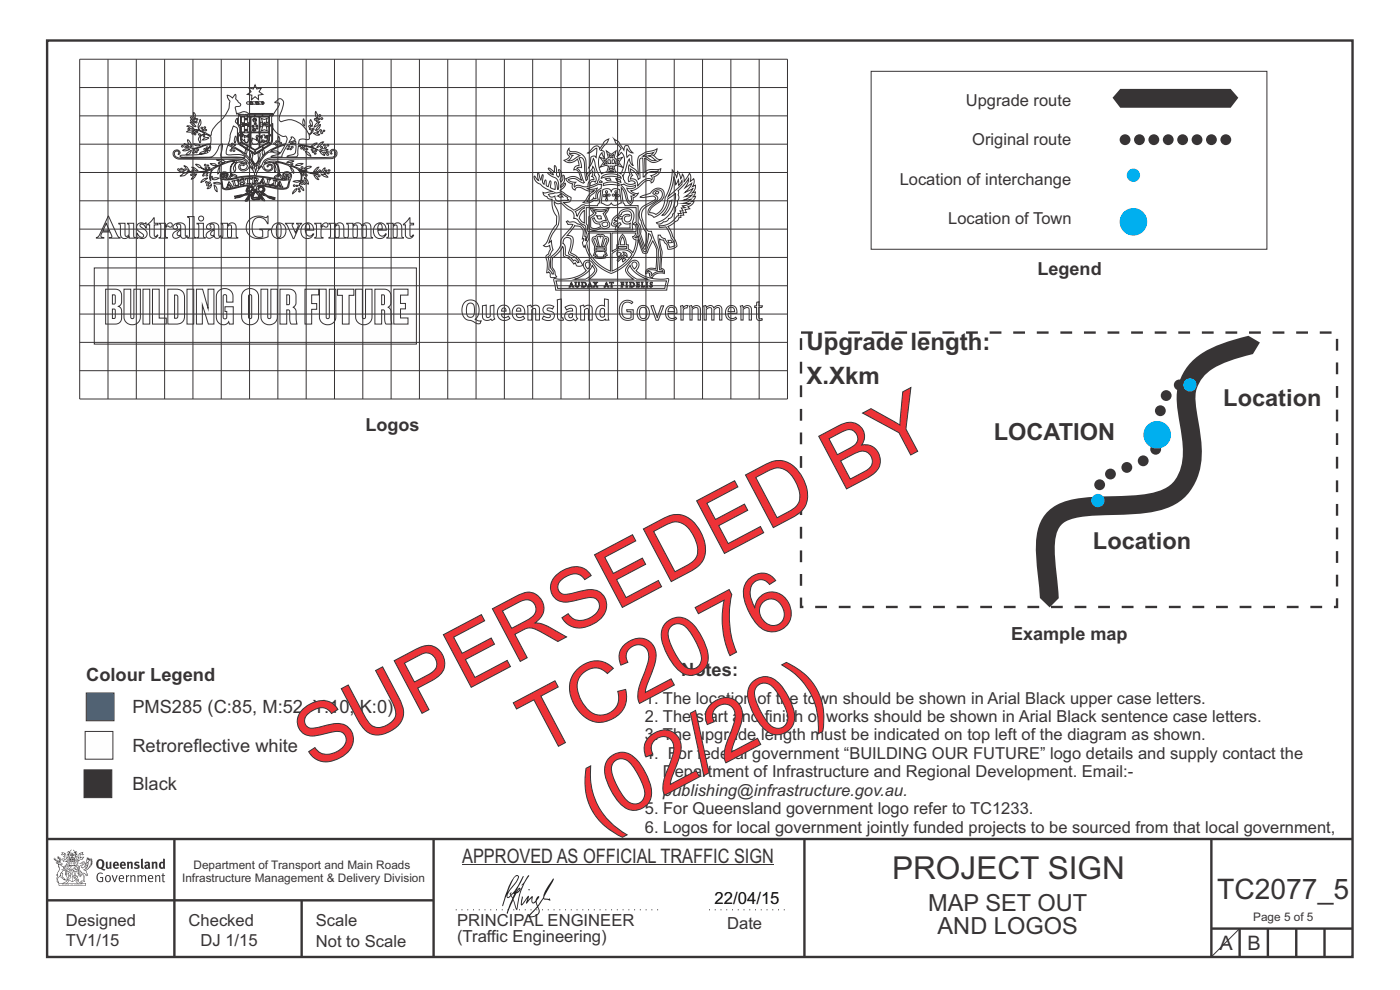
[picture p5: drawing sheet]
<svg xmlns="http://www.w3.org/2000/svg" width="297mm" height="210mm" viewBox="0 0 297 210" stroke-linecap="round" stroke-linejoin="round" font-family="sans-serif">
<defs><g id="words">
<g font-size="17.6" fill="#ed3237">
<text x="114.4" y="160.4" transform="rotate(-28 114.4 160.4)">TC2076</text>
<text x="66.7" y="163.4" transform="rotate(-28 66.7 163.4)">SUPERSEDED BY</text>
<text x="126.7" y="176.3" transform="rotate(-28 126.7 176.3)">(02/20)</text>
</g>
<text font-size="6.7" fill="#373435" x="189.3" y="186.5">PROJECT SIGN</text>
<text font-size="6" fill="#373435" x="258.2" y="190.7">TC2077_5</text>
<g font-size="5.1" fill="#373435">
<text x="171.1" y="74.3">Upgrade length:</text>
<text x="171.1" y="81.5">X.Xkm</text>
</g>
<g font-size="5" fill="#373435">
<text x="259.5" y="86.2">Location</text>
<text x="210.8" y="93.3">LOCATION</text>
<text x="231.9" y="116.4">Location</text>
<text x="196.9" y="193.3">MAP SET OUT</text>
<text x="198.9" y="198.2">AND LOGOS</text>
</g>
<g font-size="4.2" fill="#373435">
<text x="98" y="183">APPROVED AS OFFICIAL TRAFFIC SIGN</text>
<text x="258.7" y="201.6">A</text>
<text x="264.7" y="201.6">B</text>
</g>
<g font-size="3.9" fill="#373435">
<text x="144.5" y="143.4">Notes:</text>
<text x="18.3" y="144.6">Colour Legend</text>
<text x="28.1" y="151.3">PMS285 (C:85, M:52, Y:10, K:0)</text>
<text x="28.1" y="159.5">Retroreflective white</text>
<text x="28.1" y="167.6">Black</text>
</g>
<g font-size="3.8" fill="#373435">
<text x="220.1" y="58.3">Legend</text>
<text x="77.5" y="91.3">Logos</text>
<text x="214.5" y="135.7">Example map</text>
</g>
<text font-size="3.6" x="151.6" y="191.8">22/04/15</text>
<g font-size="3.5" fill="#373435">
<text x="204.9" y="22.4">Upgrade route</text>
<text x="206.2" y="30.8">Original route</text>
<text x="190.9" y="39.2">Location of interchange</text>
<text x="201.2" y="47.6">Location of Town</text>
<text x="136.8" y="149.2">1. The location of the town should be shown in Arial Black upper case letters.</text>
<text x="136.8" y="153.2">2. The start and finish of works should be shown in Arial Black sentence case letters.</text>
<text x="136.8" y="161">4. For federal government “BUILDING OUR FUTURE” logo details and supply contact the</text>
<text x="136.8" y="157.1">3. The upgrade length must be indicated on top left of the diagram as shown.</text>
<text x="140.6" y="164.9">Department of Infrastructure and Regional Development. Email:-</text>
<text x="136.8" y="172.7">5. For Queensland government logo refer to TC1233.</text>
<text x="140.6" y="168.8">publishing@infrastructure.gov.au.</text>
<text x="136.8" y="176.6">6. Logos for local government jointly funded projects to be sourced from that local government,</text>
<text x="14" y="196.4">Designed</text>
<text x="40" y="196.4">Checked</text>
<text x="67" y="196.4">Scale</text>
<text x="97" y="196.4">PRINCIPAL ENGINEER</text>
<text x="154.2" y="197">Date</text>
<text x="14" y="200.8">TV1/15</text>
<text x="42.5" y="200.8">DJ 1/15</text>
<text x="67" y="200.8">Not to Scale</text>
<text x="97" y="199.9">(Traffic Engineering)</text>
</g>
<g font-size="2.5" fill="#373435">
<text x="41.1" y="184.3">Department of Transport and Main Roads</text>
<text x="38.6" y="187.1">Infrastructure Management &amp; Delivery Division</text>
<text x="265.9" y="195.5">Page 5 of 5</text>
</g>
</g></defs>
<g fill="none" stroke="#373435" stroke-width=".51">
<path d="M10 8.6h276.9v194.4h-276.9zM10 178h277M37 178v25M92 178v25M170.7 177.9v25M257 178v25M10 191h82M64 191v12M257 197h30M263 197v6M269 197v6M275 197v6"/>
<path d="M281 197v6"/>
</g>
<path d="M150.4 193h16.8" fill="none" stroke="#373435" stroke-width=".21" stroke-dasharray=".2 1" stroke-linecap="butt"/>
<path d="M98 183.5h66.2" fill="none" stroke="#373435" stroke-width=".21"/>
<path d="M18.3 147h5.9v5.9h-5.9z" fill-rule="evenodd" fill="#3978ae" stroke="#373435" stroke-width=".21"/>
<path d="M18.1 155.2h5.9v5.8h-5.9z" fill-rule="evenodd" fill="#fefefe" stroke="#373435" stroke-width=".21"/>
<path d="M17.8 163.3h5.9v5.9h-5.9z" fill-rule="evenodd" fill="#373435" stroke="#373435" stroke-width=".21"/>
<g fill="#373435">
<path d="M21.1 182.6a.94 .94 0 0 0 .2 1.4 .84 .84 0 0 0 0-1.5zM20.7 182.5a.92 .92 0 0 1 1.1-.1 .92 .92 0 0 1 .3 1.2l-.3 .6 .6 .2-.1 .2-.6-.1a1.41 1.41 0 0 1-1.3-1.2z" fill-rule="evenodd"/>
<path d="M22.5 182.8h.3v1.1l.2 .1 .2-.1v-1.1h.4l.1 1.4a1.27 1.27 0 0 1-1.2-.1z" fill-rule="evenodd"/>
<path d="M24.5 183.1l-.1 .3h.4l-.1-.3zM24.1 183a.66 .66 0 0 1 .9-.1 .66 .66 0 0 1 .2 .8h-.8v.2a.42 .42 0 0 0 .7 0l.1 .2a.79 .79 0 0 1-1.1 0 .79 .79 0 0 1 0-1.1z" fill-rule="evenodd"/>
<path d="M25.9 183.1l-.1 .3h.5l-.1-.3zM25.6 183a.66 .66 0 0 1 .8-.1 .66 .66 0 0 1 .3 .8h-.9l.1 .2a.42 .42 0 0 0 .6 0l.2 .2a.79 .79 0 0 1-1.1 0 .79 .79 0 0 1 0-1.1z" fill-rule="evenodd"/>
<path d="M26.9 182.9l.4-.1v.1a.46 .46 0 0 1 .5-.1 .46 .46 0 0 1 .4 .4v1.1h-.4v-1l-.2-.2-.2 .1v1.1h-.4z" fill-rule="evenodd"/>
<path d="M28.5 183l.5-.2 .6 .1-.2 .3-.5-.1v.2a.56 .56 0 0 1 .7 .6 .56 .56 0 0 1-.8 .4l-.4-.1 .1-.3 .5 .1 .2-.1-.6-.4z" fill-rule="evenodd"/>
<path d="M29.9 182.2l.4-.1v1.8l.2 .4h-.4l-.2-.2z" fill-rule="evenodd"/>
<path d="M31.1 183.7v.3h.3v-.4zM30.6 183a.67 .67 0 0 1 .7-.2 .67 .67 0 0 1 .5 .5l.1 .8-.2 .3-.2-.2a.5 .5 0 0 1-.7 0 .5 .5 0 0 1 0-.7l.6-.1v-.3l-.6 .1z" fill-rule="evenodd"/>
<path d="M32.2 182.9l.3-.1 .1 .1a.46 .46 0 0 1 .5-.1 .46 .46 0 0 1 .3 .4v1.1h-.4v-1l-.1-.2-.3 .1v1.1h-.4z" fill-rule="evenodd"/>
<path d="M34.2 183.1v.7l.2 .2 .2-.1v-.7zM34.6 182.1l.4 .1v2.1l-.3-.1a.71 .71 0 0 1-1-.6 .71 .71 0 0 1 .9-.7z" fill-rule="evenodd"/>
<path d="M20.8 185.3l.7-.2 .3 .2-.1 .1a.69 .69 0 0 0-.9 .1 .69 .69 0 0 0-.1 .9l.3 .4 .5 .1h.2v-.7h-.4l-.1-.1h.7v.9a.96 .96 0 0 1-1.2-.1 .96 .96 0 0 1-.2-1.1z" fill-rule="evenodd"/>
<path d="M22.6 186a.57 .57 0 0 0-.1 .6 .57 .57 0 0 0 .6 .3 .7 .7 0 0 0-.2-1.1zM22.4 185.8a.69 .69 0 0 1 1.1 .6 .69 .69 0 0 1-1.1 .5 1.04 1.04 0 0 1 0-1.1z" fill-rule="evenodd"/>
<path d="M23.7 185.7l.2-.1 .4 1.3 .4-1.2h.3l-.6 1.4h-.2z" fill-rule="evenodd"/>
<path d="M25.6 185.8l-.2 .4h.7l-.2-.4zM25.3 185.8a.59 .59 0 0 1 .8-.1 .59 .59 0 0 1 .2 .7l-.9 .1a.45 .45 0 0 0 .3 .4 .45 .45 0 0 0 .5-.1l.1 .2a.74 .74 0 0 1-1-.1 .74 .74 0 0 1 0-1.1z" fill-rule="evenodd"/>
<path d="M26.7 185.7l.2-.1 .1 .3 .4-.3v.3l-.4 .2v1h-.3z" fill-rule="evenodd"/>
<path d="M27.6 185.7l.2-.1 .1 .2a.45 .45 0 0 1 .5-.2 .45 .45 0 0 1 .3 .4v1.1h-.2v-1.1l-.2-.2-.4 .2v1.1h-.2z" fill-rule="evenodd"/>
<path d="M29.1 185.7l.3-.1v.2l.4-.2 .4 .3 .3-.3a.37 .37 0 0 1 .5 .4v1.1h-.2v-1.1l-.2-.2-.4 .2v1.1h-.2v-1.1l-.2-.2-.4 .2v1.1h-.2z" fill-rule="evenodd"/>
<path d="M31.8 185.8l-.2 .4h.7l-.2-.4zM31.5 185.8a.59 .59 0 0 1 .8-.1 .59 .59 0 0 1 .2 .7l-.9 .1a.45 .45 0 0 0 .3 .4 .45 .45 0 0 0 .5-.1l.1 .2a.74 .74 0 0 1-1-.1 .74 .74 0 0 1 0-1.1z" fill-rule="evenodd"/>
<path d="M32.9 185.7l.2-.1v.2a.45 .45 0 0 1 .5-.2 .45 .45 0 0 1 .4 .4v1.1h-.2v-1.1l-.2-.2-.4 .2v1.1h-.3z" fill-rule="evenodd"/>
<path d="M34.5 185.3l.2-.1v.5h.3v.1h-.3v1v.1h.3l-.1 .2-.4-.1-.1-1.2h-.1v-.1h.1z" fill-rule="evenodd"/>
<path d="M13.2 180.9l.5 .2-.6 .2 .3-.3zM13.7 181.2l.2 .1 .1 1 .4-.5v.5h-.1l-.2 .3-.7 .1 .1-.3-.4-.1 .3-.1 .6 .2-.4-.7h.2zM13.2 180.7v.4l-.3 .2 .3 .1 .4-.2 .1 .4-.3 .2h.2l.2 .5-.4-.2-.4 .1 .5 .6 .2-.1 .8 .1-.6 .6 .2 .1 .6-.2-.1-.3 .3-.2h-.2l-.1 .5-.5 .1 .5-.7h-.5l.6-.2-.5 .1 .4-.3-.1-.6-.1-.1-.3 .5v-.2a.8 .8 0 0 0-.9-1.1z" fill-rule="evenodd"/>
<path d="M16.9 181.1l.6-.2-.3 .2 .4 .2zM16.8 181.2h.1l.1 .9 .3-.2 .4-.1-.3 .3v.2h-.4l-.3 .3-.1-.3h-.3l.1-.2-.1-.4 .4 .6 .1-.1zM16.2 181.5v.9l.4 .1h-.7l.7 .1-.2 .1h-.3l.4 .4h-.2v.4l-.5-.9 .5 1 .4-.6-.4-.2 .8-.5 .3 .1 .4-.5 .1-.2-.9 .2v-.7l.4 .2 .5-.1-.4-.2 .2-.3a.88 .88 0 0 0-1 1.2z" fill-rule="evenodd"/>
<path d="M15.5 182.9l.2 .2h-.1v.3l-.1-.3h-.1h.1z" fill-rule="evenodd"/>
<path d="M15 182.9l.3 .2h-.2v.3v-.3h-.2h.2z" fill-rule="evenodd"/>
<path d="M14.9 182.8h.9v.7l-.2 .1-.8-.1zM14.8 182.4l-.2 1.3h1.4l-.2-1.3-.1 .2h-.8z" fill-rule="evenodd"/>
<path d="M14.9 184.5v.2l.2-.1v-.1zM14.4 183.8l.2 .2-.3 .2v.5l.2 .1 .3-.1-.4-.4 .3 .2 .4-.1-.2-.4 .2-.2zM14.2 183.7h1a.5 .5 0 0 0 0 .8l-.3 .3a.47 .47 0 0 1-.6 0 .47 .47 0 0 1 0-.7l.1-.1z" fill-rule="evenodd"/>
<path d="M15.6 184.2l.1-.1a.33 .33 0 0 1 .5-.2 .33 .33 0 0 1 .1 .5l-.3-.1 .2-.2h-.4l-.1 .1 .2 .1 .1 .2h.3v.3h-.6l.1-.2-.3-.1zM15.5 184.2l-.2 .4h.3l-.1 .2h.9v-.2a.44 .44 0 0 0 0-.7 .44 .44 0 0 0-.7 .1z" fill-rule="evenodd"/>
<path d="M15.7 185.7l.4 .1zM15.9 185.2l.1 .4h-.2zM15.9 185.1l-.3 .7-.3 .2a.98 .98 0 0 1 1.1 .1z" fill-rule="evenodd"/>
<path d="M15.6 186l.3 .2v-.2h.2l-.2 .5v-.2l-.3 .1 .2-.2z" fill-rule="evenodd"/>
<path d="M15 185.3l.1 .1-.2 .3zM14.6 185.9h.4a.22 .22 0 0 1-.2 .3 .22 .22 0 0 1-.2-.3zM14.5 185.3l.2 .4zM14.5 185.8l.5 .1zM14.7 185.2l.2 .1-.1 .4zM14.4 185.2l.1 .5a.36 .36 0 0 0 0 .5 .36 .36 0 0 0 .5 0 .36 .36 0 0 0 0-.5 .41 .41 0 0 0 0-.5 .41 .41 0 0 0-.6 0z" fill-rule="evenodd"/>
<path d="M14.6 184.1l.2 .2z" fill-rule="evenodd"/>
<path d="M18.3 183.4l.1-.1-.1 .4-.4 .4z" fill-rule="evenodd"/>
<path d="M17.5 182.9l.2-.1 .2 .2-.7 .8v.3l.3 .1a1.07 1.07 0 0 0 .7-.9l.4-.3v.2a1.36 1.36 0 0 1-1 1.3 1.32 1.32 0 0 0 1.2-1.6l.5-.7-.2 .5 .3-.2-.3 .4 .4-.2-.4 .5 .4-.1-.5 .2h.4l-.4 .2h.4l-.4 .1 .1 .1h-.2l.1 .2-.3 .1a.82 .82 0 0 1-.9 .6l.3 .1 .5 .9-.3 .1-.2-.4-.4-.2 .1 1.8 .2 .1-.6 .2-.2-.2 .5-.1v-.2a2.24 2.24 0 0 0-.7-2.1l-.1-.2a.7 .7 0 0 1 .7-1l.1-.2zM16.6 184.6l.4 1.2 .2-.8 .2 .3-.4 .7-.3-.8h-.2l.2-.2zM18.5 182.2l.1 .3 .1-.2 .1 .3 .1-.3v.2l-.7 .6zM16.8 183.2l.7-.1v.2a.87 .87 0 0 0-.7 .6 .87 .87 0 0 0 .2 .9l.1 .4-.1 .5-.2-1.1-.2-.1-.2 .1 .2 .3-.2 .3 .3 .1 .2 .7h.3l.2-.6a1.61 1.61 0 0 1 .2 1.4h-.3l-.2 .3h.2l.1 .2 .2-.2h.4l-.1-.3-.1-1.5 .2 .1a.4 .4 0 0 0 .2 .3 .4 .4 0 0 0 .5 0l-.5-1 .8-.6 .1-.3h.2l-.1-.1 .4-.3h-.2l.2-.3-.1 .1 .1-.3-.1 .1 .1-.4h-.1l.1-.3-.1-.1-.1 .2-.1-.4-.3 .4v-.4l-.1 .2-.2-.3v.3l-.3-.4-.3 1.6a.58 .58 0 0 1-.8 .6l.7-.8v-.4h-.4z" fill-rule="evenodd"/>
<path d="M18.2 185.4l.2 .1z" fill-rule="evenodd"/>
<path d="M12.5 187.5h5.6v.3h-5.5zM13.5 187.4l.5-.3 .4-.4v.1l.1 .1-.3 .4zM14 186.6h.2l-.1 .2zM16.3 186.7l.3 .4 .6 .3h-.6l-.3-.2-.1-.3zM16.4 186.6h.2l-.1 .2zM12.4 187.4l.1 .5h5.7l.1-.5-.8-.1-.7-.2-.2-.2 .1-.4a.47 .47 0 0 0-.6 .3 .47 .47 0 0 0 .4 .6h-2.3a.47 .47 0 0 0 .4-.6 .47 .47 0 0 0-.6-.3l.1 .4-.3 .2-.6 .2z" fill-rule="evenodd"/>
<path d="M13.3 187.6v.1zM13.3 187.5l-.1 .3h.2z" fill-rule="evenodd"/>
<path d="M13.5 187.5l.1 .3 .1-.3v.2z" fill-rule="evenodd"/>
<path d="M13.9 187.5l.1 .3zM13.8 187.5v.3l.2-.1v-.1z" fill-rule="evenodd"/>
<path d="M14.2 187.6l.1 .1zM14.2 187.5l-.1 .3h.3z" fill-rule="evenodd"/>
<path d="M14.4 187.5h.2v.3h-.2z" fill-rule="evenodd"/>
<path d="M15.1 187.6v.1zM15.1 187.5l-.2 .3h.3z" fill-rule="evenodd"/>
<path d="M15.2 187.5h.2v.3z" fill-rule="evenodd"/>
<path d="M15.8 187.5h.2l-.1 .3z" fill-rule="evenodd"/>
<path d="M16.1 187.5l.1 .3z" fill-rule="evenodd"/>
<path d="M16.3 187.5l.1 .3zM16.3 187.5v.3l.2-.1v-.1z" fill-rule="evenodd"/>
<path d="M16.6 187.5h.2v.3h-.2z" fill-rule="evenodd"/>
<path d="M16.9 187.5l.1 .3h-.1z" fill-rule="evenodd"/>
<path d="M17.1 187.5l.1 .3z" fill-rule="evenodd"/>
<path d="M17.3 187.5l.1 .3z" fill-rule="evenodd"/>
<path d="M14.9 182.1a.71 .71 0 0 1 .9 .1zM15.6 182.2l.2 .2zM15 182.2l.3 .1zM14.8 182.3l.1 .1zM15.2 181.9h.2zM15.2 181.3h.1v.2zM15.2 181h.2v.2zM15.3 181.6l.1 .2h-.2zM15.4 181.3l.1 .2zM14.9 181.3l.2 .2h-.2zM15.6 181.3h.1v.2zM14.4 180.6l-.3 .3 .5-.2v.5l-.3-.1-.1 .6 .2-.5 .3 .9-.1 .4h1.3v-.4l.4-.9 .1 .4-.1-.6-.2 .1v-.4l.3 .2-.2-.4-.2 .3-.5-.6v.1a.41 .41 0 0 1 .3 .4 .41 .41 0 0 1-.2 .4l.2-.2a1 1 0 0 1 0 1.1l-.3-.1v-.3h.4l-.2-.2 .2-.3-.3 .1v-.4l-.3 .2-.2-.2 .1 .4-.4-.1 .1 .3-.1 .2h.4l-.1 .3-.3 .1a.93 .93 0 0 1 .1-1.1l.1 .3-.1-.4h-.1l.4-.6-.5 .5-.1-.1z" fill-rule="evenodd"/>
<path d="M12.4 183.4l.4 .1 .6 .5v.3a.83 .83 0 0 1 .6 1.1v-.2a.8 .8 0 0 0-1-.8l.4 .2-.6 .7-.1 .5a.95 .95 0 0 0-.3 1.3l-.2-.1a.77 .77 0 0 1 .2-1.1l-.1-.5-.2 .1 .3-.5a1.31 1.31 0 0 0 0-1.6zM13 185.3h.2v.8l.5 .4-.2-.1a.68 .68 0 0 1-.6-.8zM12.1 183a.68 .68 0 0 1 1 .3l-.5 .1-.2-.3zM11.4 182.1a1.19 1.19 0 0 0 .9 .8h-.5l.5 .4 .1 .6a.9 .9 0 0 1-.2 1.2l-.3 .5h.3v.2a1.04 1.04 0 0 0-.1 1.2l.1 .3 .3-.1v-.1a.8 .8 0 0 1 .2-1.1l.1-.3a.89 .89 0 0 0 1.1 .9l-.7-.6 .2-.8-.3-.1 .4-.5 .4 .3v.8a1.01 1.01 0 0 0-.2-1.4l.3-.5-.4 .3a.41 .41 0 0 1 .4-.5h-.1l-.5 .2-.5-.3 .3-.1a.5 .5 0 0 0-.5-.5l.3-.3-.3 .1 .2-.4v-.2l-.2 .3v-.6l-.1 .4-.2-.6v.3l-.3-.2 .3 .3-.3-.1a.62 .62 0 0 1 .5 .9l-.1-.4v.4l-.3-.1v-.4l-.1 .3-.1-.3-.2 .2v-.5l-.1 .3-.1-.4v.4z" fill-rule="evenodd"/>
<path d="M12.6 183.1l.1-.1 .2 .2z" fill-rule="evenodd"/>
<path d="M14 183.6h2.7v1l-.1-.9h-2.6v1.2h2.6v-.3v.6v-.2h-1.2v2a2.13 2.13 0 0 0 1.3-1.8 1.69 1.69 0 0 1-1.6 1.8l-.6-.4-.4-.6-.1-1.2v.6l.4 .8 .9 .8v-2h-1.2z" fill-rule="evenodd"/>
<circle cx="17.7" cy="182.9" r=".08"/>
<circle cx="233.3" cy="102.8" r="1.15"/>
<circle cx="235.6" cy="100.6" r="1.15"/>
<circle cx="239.1" cy="99.2" r="1.15"/>
<circle cx="242.5" cy="97.8" r="1.15"/>
<circle cx="245.2" cy="95.3" r="1.15"/>
<circle cx="246.2" cy="87.1" r="1.15"/>
<circle cx="247.4" cy="83.9" r="1.15"/>
<circle cx="250.2" cy="81.7" r="1.15"/>
</g>
<path d="M169.9 70.5h113.7v58.3h-113.7z" fill="none" stroke="#373435" stroke-width=".5" stroke-dasharray="2.5 2.5" stroke-linecap="butt"/>
<path d="M252.9 76.6a23.2 23.2 0 0 1 10.7-5.1l1.2-.3 2.5 1.5-1.5 2.4a23.7 23.7 0 0 0-9.7 4 7.3 7.3 0 0 0-2.4 7.2l.2 .9a37.6 37.6 0 0 1 .9 11.2 11.3 11.3 0 0 1-9.5 10 95.1 95.1 0 0 1-13.9 1l-3 .4a4.8 4.8 0 0 0-4.5 4.8 67.1 67.1 0 0 0 .6 10.2l.1 2.1-1.9 1.9-2.1-2-.2-3.1a51.6 51.6 0 0 1-.6-9.5 8.5 8.5 0 0 1 7.1-8.1 59.6 59.6 0 0 1 11.7-.9 18.8 18.8 0 0 0 9.2-2 8.9 8.9 0 0 0 3.1-7.7l-.3-3.4a39 39 0 0 1-.9-9.1 11.5 11.5 0 0 1 3.2-6.4z" fill="#373435"/>
<g fill="#00afef">
<circle cx="232.9" cy="106.2" r="1.41"/>
<circle cx="252.4" cy="81.7" r="1.41"/>
<circle cx="245.5" cy="92.2" r="2.92"/>
</g>
<g fill="#373435">
<circle cx="238.7" cy="29.6" r="1.15"/>
<circle cx="250.9" cy="29.6" r="1.15"/>
<circle cx="241.7" cy="29.6" r="1.15"/>
<circle cx="253.9" cy="29.6" r="1.15"/>
<circle cx="244.8" cy="29.6" r="1.15"/>
<circle cx="257" cy="29.6" r="1.15"/>
<circle cx="247.8" cy="29.6" r="1.15"/>
<circle cx="260" cy="29.6" r="1.15"/>
</g>
<g fill="#00afef">
<circle cx="240.4" cy="37.2" r="1.41"/>
<circle cx="240.4" cy="47.1" r="2.92"/>
</g>
<path d="M237.7 18.9h23.4l1.6 1.8-1.6 2.2h-23.4l-1.7-2.2z" fill="#373435"/>
<path d="M184.8 15.1h84v37.8h-84z" fill="none" stroke="#373435" stroke-width=".21"/>
<g fill="#fefefe" stroke="#373435" stroke-width=".21">
<path d="M20 56.8h68.3v16.2h-68.3z"/>
<path d="M25.2 47.4h1.3v2.4a.43 .43 0 0 0 .5 .4 .43 .43 0 0 0 .4-.5v-1.9l-.4-.4h1.4v2.6l.3 .5h-1.3v-.4a1.01 1.01 0 0 1-1.3 .4 1.01 1.01 0 0 1-.6-1.2v-1.6z"/>
<path d="M29.2 47.6a1.78 1.78 0 0 1 1.6-.2l.2-.1v1h-.1a.78 .78 0 0 0-1.2-.6l.2 .4a1.85 1.85 0 0 1 1.3 1.6 1.17 1.17 0 0 1-1.8 .7l-.3 .2-.1-1.1h.1a.84 .84 0 0 0 1.3 .6l-.1-.5a1.83 1.83 0 0 1-1.3-1.6z"/>
<path d="M32.6 46.2h.1v1.2h.8v.3h-.8v2.3l.3 .2 .4-.4a.66 .66 0 0 1-.8 .8 .87 .87 0 0 1-.9-1.2v-1.7h-.4v-.1l.8-.7z"/>
<path d="M33.8 47.4h1.3v.7a.89 .89 0 0 1 1.4-.6 .5 .5 0 0 1-.3 .7 .5 .5 0 0 1-.6-.3l-.4 .4-.1 .7v1.2l.4 .3h-1.7l.2-.2 .1-.5v-2z"/>
<path d="M39.8 45.9h1.4v4.2l.4 .4h-1.8l.3-.2 .1-.4v-3.6z"/>
<path d="M41.8 47.4h1.3l.1 2.7 .3 .4h-1.7l.3-.2 .1-.4v-2.1z"/>
<path d="M46.9 47.4h1.4v.4a1.01 1.01 0 0 1 1.3-.5 1.01 1.01 0 0 1 .5 1.3v1.6l.3 .3h-1.6l.3-.4v-1.7a.43 .43 0 0 0-.1-.6 .43 .43 0 0 0-.6 .1l-.1 .2v1.9l.3 .5h-1.7l.3-.2 .1-.5v-2z"/>
<path d="M53 46.5a3.5 3.5 0 0 1 3.5-.3l.4-.4v1.7h-.2a1.64 1.64 0 0 0-1.8-1.4 1.64 1.64 0 0 0-1.4 1.9 1.88 1.88 0 0 0 1.5 2.4l.7-.2v-1.3l-.6-.2v-.1h2.3l-.5 .4v1.2a3.2 3.2 0 0 1-4.5-1.1 2.38 2.38 0 0 1 .6-2.6z"/>
<path d="M60.6 47.4h1.7l-.3 .4 .7 1.6 .6-1.7-.4-.3h1.1l-.4 .5-1.2 2.7h-.2l-1.2-2.7z"/>
<path d="M66.8 47.4h1.3v.7a.89 .89 0 0 1 1.4-.6 .5 .5 0 0 1-.2 .7 .5 .5 0 0 1-.7-.3l-.4 .4-.1 .7v1.2l.4 .3h-1.7l.3-.2v-.5v-2z"/>
<path d="M69.8 47.4h1.3v.4a1.01 1.01 0 0 1 1.3-.5 1.01 1.01 0 0 1 .5 1.3l.1 1.6 .3 .3h-1.7l.3-.4 .1-1.7a.43 .43 0 0 0-.1-.6 .43 .43 0 0 0-.6 .1l-.2 .2v1.9l.3 .5h-1.6l.3-.2v-.5v-2z"/>
<path d="M73.6 47.4h1.3v.4a1.06 1.06 0 0 1 1.8 0 1.05 1.05 0 0 1 1.3-.5 1.05 1.05 0 0 1 .7 1.2v1.7l.3 .3h-1.6l.3-.4v-1.6a.51 .51 0 0 0-.2-.8 .51 .51 0 0 0-.7 .4v2l.3 .4h-1.6l.3-.3v-1.7a.51 .51 0 0 0-.2-.8 .51 .51 0 0 0-.7 .4v2.1l.3 .3h-1.6l.2-.2 .1-.5v-2z"/>
<path d="M82.1 47.4h1.3v.4a1.01 1.01 0 0 1 1.3-.5 1.01 1.01 0 0 1 .5 1.3l.1 1.6 .3 .3h-1.7l.3-.4 .1-1.7a.43 .43 0 0 0-.1-.6 .43 .43 0 0 0-.6 .1l-.2 .2v1.9l.3 .5h-1.6l.3-.2v-.5v-2z"/>
<path d="M86.9 46.2h.1v1.2h.7v.3h-.7v2.3l.2 .2 .4-.4a.66 .66 0 0 1-.8 .8 .87 .87 0 0 1-.8-1.2v-1.7h-.4v-.1l.7-.7z"/>
<path d="M51.3 28.3l.4 .3 .3 .6-.1-.4h.3l.3 .3 .1-.5 .3-.3-.2 .4h.2l-.2 .2 .2-.1-.1 .3h.2l-.2 .2h.2v.1l-.1 .2h-.3l.1 .3-.2 .1 .1 .3h-.2a.29 .29 0 0 1-.3 0 .29 .29 0 0 1-.2-.3l-.1-.1 .1-.2-.2 .1-.3-.3-.1-.9h.2z"/>
<path d="M59.4 30.2h.3v.3h-.3z"/>
<path d="M58.6 30.7h.3v.2h-.3z"/>
<path d="M48.9 31.8h.2v.2h-.2z"/>
<path d="M49.5 31.8h.3v.3h-.3z"/>
<path d="M67 23.7l.1 .2a1.19 1.19 0 0 1 .2 1.3l-.4-.9z"/>
<path d="M41 23.9h.1a1.09 1.09 0 0 1 .3 1.3l-.3-.3z"/>
<path d="M67.6 24.4l.3-.1 .1 .3-.2 .1z"/>
<path d="M68.1 25h.3l.1 .2-.3 .1z"/>
<path d="M66.7 25.2h.3l.1 .2-.3 .1z"/>
<path d="M41.7 25.2l.3 .1-.2 .2-.2-.1z"/>
<path d="M41 25.3l.2-.1 .1 .2-.2 .1z"/>
<path d="M64.4 25.2a1.47 1.47 0 0 1 .2 1.5l-.4-.6z"/>
<path d="M40.4 25.4h.3l.1 .2-.3 .1z"/>
<path d="M65.8 25.4a1.13 1.13 0 0 1 .4 1.4l-.5-.8z"/>
<path d="M67.2 25.5l.3 .1-.1 .2-.3-.1z"/>
<path d="M41.6 25.7l.2 .2-.1 .2-.3-.1z"/>
<path d="M67.1 26.2l.7-.4a1.79 1.79 0 0 1-1.1 1.2z"/>
<path d="M40.4 26a1.25 1.25 0 0 1 1.1 .9 1.74 1.74 0 0 1-1.1-.9z"/>
<path d="M67.9 26.4h.1a1.17 1.17 0 0 1-1.1 1.2z"/>
<path d="M65.5 26.7l.3-.1 .1 .3-.3 .1z"/>
<path d="M39.7 26.8a1.27 1.27 0 0 1 1.4 .5h-.5z"/>
<path d="M43.3 27l.2-.1 .1 .3h-.3z"/>
<path d="M42.6 27.1l.3-.1 .1 .2-.3 .1z"/>
<path d="M65.7 27.2h.2l.1 .2-.3 .1z"/>
<path d="M66.3 27.3l.2-.1 .1 .3h-.3z"/>
<path d="M39.9 27.3l.3 .1-.3 .1z"/>
<path d="M43.5 27.5l.2-.1 .1 .2-.1 .2z"/>
<path d="M42.9 27.6l.2-.2 .1 .3-.2 .1z"/>
<path d="M68.6 27.7h.3l-.2 .2z"/>
<path d="M41.1 27.8l.4 .1-.2 .2-.2-.1z"/>
<path d="M41.6 27.9h.3l.1 .2-.3 .1z"/>
<path d="M67.3 27.9h.3l-.2 .3z"/>
<path d="M40.7 28.2h.3v.2h-.3z"/>
<path d="M66.6 28.2h.3l.9 .3a.93 .93 0 0 1-1.3-.2z"/>
<path d="M41.2 28.3h.3v.3h-.2z"/>
<path d="M53.4 29.3l.8 .3 .3 .3-.1-1 .2-.2 .3 .2-.3 .1v.4a.73 .73 0 0 1 .2 1 .73 .73 0 0 1-1 .2 .73 .73 0 0 1-.3-1z"/>
<path d="M43.2 28.8h.2v.2h-.2z"/>
<path d="M50 28.9l.1 .7-.3 .7-.1-.6z"/>
<path d="M59.1 28.9l.3 .7-.2 .6-.3-.7z"/>
<path d="M43.2 29.4l.6-.2h.4a1.32 1.32 0 0 1-1.2 .5z"/>
<path d="M39.8 29.6l.5 .5 .4 .6-.1 .1a1.02 1.02 0 0 1-.8-1.2z"/>
<path d="M58.5 29.9l.3 .1-.1 .2-.2-.1z"/>
<path d="M68 30.3l.6-.2-.7 .8-.6 .4z"/>
<path d="M39 30.5h.3v.2l-.2 .1z"/>
<path d="M41.1 30.5l1 .1 .3 .2-.1 .1a1.07 1.07 0 0 1-1.2-.4z"/>
<path d="M49.7 30.6l.3 .1-.1 .2-.3-.1z"/>
<path d="M61.1 31l.3-.1 .1 .2-.3 .1z"/>
<path d="M40.4 30.9l.2 .2-.1 .2-.2-.1z"/>
<path d="M39.3 31.1h.2l.1 .2-.3 .1z"/>
<path d="M61.8 31.1h.3l.1 .2-.3 .1z"/>
<path d="M68 31.2l.2-.1 .2 .2-.3 .1z"/>
<path d="M68.9 31.2l.4 .1-.3 .2z"/>
<path d="M63.8 31.4l.3-.1v.2l-.2 .1z"/>
<path d="M60.9 31.5l.2-.1 .1 .2-.2 .1z"/>
<path d="M65 31.5h.2l.1 .2-.3 .1z"/>
<path d="M67.9 31.8l.6-.3 1.1 .3-.6 .2z"/>
<path d="M38.8 31.9l.6-.3h.8l-.7 .4z"/>
<path d="M66 31.7l.3-.1 .1 .2-.3 .1z"/>
<path d="M41.8 31.7h.3l-.1 .3z"/>
<path d="M39.7 32.5l.9-.6a.92 .92 0 0 1-1.1 .9z"/>
<path d="M66.3 32.1l.2-.1 .1 .3h-.3z"/>
<path d="M67.8 32.1l.8 .4 .2-.2 .3 .1-.4 .3 .2 .2a1.25 1.25 0 0 1-1.1-.8z"/>
<path d="M69.3 32.1h.3v.2l-.3 .1z"/>
<path d="M64.8 32.1a1.23 1.23 0 0 1 1.1 1l-.6-.3z"/>
<path d="M40.9 32.3l.2-.1 .1 .2-.2 .1z"/>
<path d="M60.9 34.4a1.64 1.64 0 0 1 1.4-.3 1.7 1.7 0 0 1-1.4 .3z"/>
<path d="M46.4 34.5l.1-.1 .2 .2-.2 .2z"/>
<path d="M61.7 34.7l.1-.1 .3 .1-.1 .2z"/>
<path d="M62.7 35.1a1.56 1.56 0 0 1 1.6-.4l-.7 .4z"/>
<path d="M43.5 34.9l.2 .1-.1 .2-.2-.1z"/>
<path d="M39 35.2a1.22 1.22 0 0 1 1.2 1l-.4-.1z"/>
<path d="M64.5 35.8l.8-.5h.7a1.72 1.72 0 0 1-1.6 .5z"/>
<path d="M63.9 35.4h.3l.1 .2-.3 .1z"/>
<path d="M40.7 35.5l.7 .2 .6 .5-.7-.1z"/>
<path d="M66.9 35.9l.7-.4-.6 .8-.5 .2z"/>
<path d="M44.2 35.6h.3l-.1 .2z"/>
<path d="M68.7 35.7h.3l-.2 .4-.7 .6z"/>
<path d="M38.9 35.9h.3l.1 .2-.3 .1z"/>
<path d="M69.6 36.1l.4 .1-.3 .1z"/>
<path d="M67.7 36.1h.2l.1 .2h-.3z"/>
<path d="M69.1 36.1h.2l.1 .2h-.4z"/>
<path d="M38 36.3h.3l.1 .2-.3 .1z"/>
<path d="M67.2 36.5l.2-.1 .1 .2-.2 .1z"/>
<path d="M68.2 37.1l.6-.1v-.4h.2l.1 .2-.2 .2 .6 .6-.5-.1z"/>
<path d="M64.4 36.7l.3-.1 .1 .2-.3 .1z"/>
<path d="M40.9 37.5l.8-.6-.6 .9-.5 .2z"/>
<path d="M64.8 37.1l.4 .1-.2 .2-.2-.1z"/>
<path d="M43 37.1h.3l-.1 .3z"/>
<path d="M43.7 37.1l.4 .1-.2 .2z"/>
<path d="M66.6 37.1l.5 .3 .5 .7-.5-.2z"/>
<path d="M44.7 37.5h.4l-.1 .2z"/>
<path d="M64.6 37.7a1.24 1.24 0 0 1 .8 1.4l-.5-.6z"/>
<path d="M44.9 37.9l.7-.2 .9 .1a1.3 1.3 0 0 1-1.6 .1z"/>
<path d="M42.8 38.4l.5-.5 .7-.1-.8 .7-.6 .2z"/>
<path d="M62.2 38.5l.7-.2 .7 .1-.6 .3z"/>
<path d="M43.7 38.5h.2v.3h-.2z"/>
<path d="M44.2 38.7l.2-.1 .2 .2-.2 .1z"/>
<path d="M64.4 38.9l.3-.1 .1 .2-.2 .1z"/>
<path d="M44 39l.3 .1-.2 .3-.3-.1z"/>
<path d="M44.2 39.7l.7-.6a.71 .71 0 0 1-.9 .8z"/>
<path d="M45.4 39.3v-.1a1.42 1.42 0 0 1 .7 1.4l-.5-.5z"/>
<path d="M62.8 39.4h.4l-.2 .2z"/>
<path d="M63.8 39.4a.72 .72 0 0 1 .5 1l-.4-.4z"/>
<path d="M63.3 40l.2-.1 .1 .2-.3 .1z"/>
<path d="M62.4 40.4l.5-.4a1.06 1.06 0 0 1-.8 1z"/>
<path d="M63.4 40.5l.3 .1-.1 .1z"/>
<path d="M55.8 26.2l.6 .2h-.6z"/>
<path d="M54 26.1a.2 .2 0 0 1 .3 0 .2 .2 0 0 1-.1 .3h-.1z"/>
<path d="M53.5 26.7a.2 .2 0 0 1 .3 0 .2 .2 0 0 1 0 .3h-.2z"/>
<path d="M54.3 26.6a.2 .2 0 0 1 .3 0 .2 .2 0 0 1 0 .3h-.2z"/>
<path d="M54.4 27.2l.2 .1h-.1z"/>
<path d="M53.6 27.3l.2 .1 .1-.2 .3 .1-.1 .2 .1 .1-.1 .1v.1l-.2-.1-.2 .1v-.1l-.1-.1 .1-.1z"/>
<path d="M52.8 18.6l.9 .3 .4-.9 .4 .9 .9-.3-.4 .9 .8 .5-1 .2 .1 1-.8-.7-.7 .7v-1l-1-.2 .9-.5z"/>
<path d="M49.2 38.4l.7-.1-.2 .2 .2 .7 .4 .2 .3-.4-.2-.6-.2-.2 .4-.1-.1 .2 .2 .6a.59 .59 0 0 1-.5 .6 .59 .59 0 0 1-.6-.3l-.2-.6z"/>
<path d="M50.9 38.1l.8-.2 .1 .3-.6-.2-.2 .2 .8 .3 .2 .2-.2 .4-.8 .2v-.4a.41 .41 0 0 0 .3 .2 .41 .41 0 0 0 .4-.2l-.1-.1-.7-.3z"/>
<path d="M52 37.8l1.3-.1v.4l-.5-.3 .1 .9 .2 .2-.7 .1 .1-.2v-1l-.5 .4z"/>
<path d="M56.6 38l.8 .1-.3 .2-.1 .8 .4 .1 .4-.2-.1 .4-1.3-.3 .2-.1 .2-.8z"/>
<path d="M58 38.2l.7 .2-.2 .1-.2 .8 .2 .2-.8-.1 .3-.1 .1-.9z"/>
<path d="M58.1 30.3h.3v.3h-.3z"/>
<path d="M57.3 24.3v.3z"/>
<path d="M50.8 24.3v.3z"/>
<path d="M52.4 24.3v.3z"/>
<path d="M54.1 24.3v.3z"/>
<path d="M55.7 24.3v.3z"/>
<path d="M50.8 26.5v.3z"/>
<path d="M50.8 28.6v.2z"/>
<path d="M51.1 30.2v.3z"/>
<path d="M52.4 31.1v.3z"/>
<path d="M57.4 26.5v.3z"/>
<path d="M57.4 28.6v.2z"/>
<path d="M57.1 30.2v.3z"/>
<path d="M55.8 31.1v.3z"/>
<path d="M54.1 32v.3z"/>
<path d="M55.2 28.8l.4 .3a.35 .35 0 0 1 .4-.5 .35 .35 0 0 1 .1 .6l.5 .1a.32 .32 0 0 1-.2-.4 .32 .32 0 0 1 .5-.2v.2h-.4a.63 .63 0 0 1 .2 .9l-.2 .3-.2-.1 .1-.1-.5 .3-.1-.1 .3-.3-.2-.1-.3 .4-.4 .1a.65 .65 0 0 0 0-1.1z"/>
<path d="M49.2 30.4h.3v.3h-.3z"/>
<path d="M22.4 61.3v7.4h2a1.27 1.27 0 0 0 1.4-1.3l-.1-1.8-.6-.6 .4-.3 .2-.3 .1-1.7a1.28 1.28 0 0 0-1.4-1.4zM23.8 62.5l.5 .1 .1 .1 .1 1.5-.2 .3h-.5zM23.8 65.6h.5l.1 .1 .1 1.5-.2 .3-.5 .1zM26.3 61.3v5.9a1.74 1.74 0 0 0 1.7 1.7 1.74 1.74 0 0 0 1.8-1.7v-5.9h-1.4v6a.33 .33 0 0 1-.3 .3 .33 .33 0 0 1-.4-.3v-6zM30.3 61.3v7.4h1.5v-7.4zM32.3 61.3v7.4h3v-1.2h-1.5v-6.2zM35.6 61.3v7.4h1.8a1.54 1.54 0 0 0 1.7-1.6v-4a1.61 1.61 0 0 0-1.7-1.8zM37 62.6h.5l.2 .5v3.9l-.1 .4-.3 .1h-.3zM39.7 61.3v7.4h1.4v-7.4zM41.7 61.3v7.4h1.2v-4l1.3 4h1.2v-7.4h-1.3v4.1l-1.1-4.1zM46.4 61.7l-.5 .9v4.6a1.45 1.45 0 0 0 .9 1.6 1.45 1.45 0 0 0 1.7-.6l.2 .5h.8v-3.6h-1.8v1h.4v1.2a.38 .38 0 0 1-.4 .3 .38 .38 0 0 1-.4-.3v-4.5a.37 .37 0 0 1 .4-.3 .37 .37 0 0 1 .4 .3v1.3h1.3v-1.2a1.78 1.78 0 0 0-1.1-1.6 1.78 1.78 0 0 0-1.9 .4zM51.8 61.7l-.5 1v4.5a1.8 1.8 0 0 0 1.8 1.7 1.8 1.8 0 0 0 1.7-1.7v-4.3a1.82 1.82 0 0 0-1.1-1.6 1.82 1.82 0 0 0-1.9 .4zM52.8 62.6l.4-.1 .2 .3v4.5a.34 .34 0 0 1-.3 .3 .34 .34 0 0 1-.4-.3zM55.4 61.3v5.9a1.74 1.74 0 0 0 1.7 1.7 1.74 1.74 0 0 0 1.7-1.7v-5.9h-1.3v6a.33 .33 0 0 1-.4 .3 .33 .33 0 0 1-.3-.3v-6zM59.4 61.3v7.4h1.4v-3h.5l.1 .2 .1 1.9 .2 .8 1.3 .1-.2-1v-1.8l-.6-.7 .6-.8v-1.6a1.36 1.36 0 0 0-1.4-1.5zM60.8 62.5l.5 .1 .1 .1v1.6l-.1 .3h-.5z"/>
<path d="M64.7 61.3v7.4h1.4v-3.1h1.1v-1.2h-1.1v-1.8h1.5v-1.3zM67.8 61.3v5.9a1.74 1.74 0 0 0 1.7 1.7 1.74 1.74 0 0 0 1.7-1.7v-5.9h-1.3v6a.33 .33 0 0 1-.4 .3 .33 .33 0 0 1-.3-.3v-6z"/>
<path d="M71.6 61.3v1.3h1v6.1h1.5v-6.1h1v-1.3zM75.4 61.3v5.9a1.74 1.74 0 0 0 1.8 1.7 1.74 1.74 0 0 0 1.7-1.7v-5.9h-1.4v6a.33 .33 0 0 1-.3 .3 .33 .33 0 0 1-.3-.3v-6zM79.5 61.3v7.4h1.5v-3h.4l.2 .2v1.9l.2 .8 1.3 .1-.1-1-.1-1.8-.6-.7 .6-.8v-1.6a1.36 1.36 0 0 0-1.4-1.5zM81 62.5l.4 .1 .2 .1v1.6l-.2 .3h-.4zM83.5 61.3v7.4h3.1v-1.3h-1.6v-1.9h1v-1.1h-1v-1.8h1.6v-1.3z"/>
<path d="M23 45.8l-1.9 4-.7 .7h1.6v-.1l-.6-.2 .3-1h1.7l.3 1-.5 .3h2.3l-.6-.6zM22.5 47.4l.7 1.6h-1.4z"/>
<path d="M36.9 47.7a.48 .48 0 0 0-.1 .7 .48 .48 0 0 0 .7 .1 .48 .48 0 0 0-.1-.7 .51 .51 0 0 1 .7-.2 .51 .51 0 0 1 .2 .6v.3l-.8 .5a.88 .88 0 0 0-.8 .5 .88 .88 0 0 0 .2 1h.6l.8-.5a.75 .75 0 0 0 .7 .6 .75 .75 0 0 0 .7-.5l-.4-.1v-1.5a1.19 1.19 0 0 0-.6-1.2 1.19 1.19 0 0 0-1.3 .1zM37.9 49.1l.4-.4v1.1a.46 .46 0 0 1-.7 0 .46 .46 0 0 1 .3-.7z"/>
<path d="M44 47.7a.48 .48 0 0 0-.1 .7 .48 .48 0 0 0 .7 .1 .48 .48 0 0 0-.1-.7 .51 .51 0 0 1 .7-.2 .51 .51 0 0 1 .2 .6v.3l-.8 .5a.88 .88 0 0 0-.8 .5 .88 .88 0 0 0 .2 1h.6l.8-.5a.75 .75 0 0 0 .7 .6 .75 .75 0 0 0 .8-.5l-.5-.1v-1.5a1.19 1.19 0 0 0-.5-1.2 1.19 1.19 0 0 0-1.4 .1zM45 49.1l.4-.4v1.1a.46 .46 0 0 1-.7 0 .46 .46 0 0 1 .3-.7z"/>
<path d="M58 47.8a1.61 1.61 0 0 0 .1 2.4 1.61 1.61 0 0 0 2.4-.4 1.6 1.6 0 0 0-.3-2.1 1.6 1.6 0 0 0-2.2 .1zM58.8 47.6a.54 .54 0 0 1 .7 .1 .54 .54 0 0 1 .1 .6 2.17 2.17 0 0 1-.3 2.1 .78 .78 0 0 1-.7-1.2z"/>
<path d="M64.3 47.7a1.62 1.62 0 0 0-.4 2 1.62 1.62 0 0 0 1.8 .8l.7-.5 .2-.4h-.2a.86 .86 0 0 1-1 .5 .86 .86 0 0 1-.6-1v-.3h1.8a1.31 1.31 0 0 0-.8-1.4 1.31 1.31 0 0 0-1.5 .3zM65 47.7l.3-.2 .3 .2 .1 .9h-1z"/>
<path d="M79.7 47.7a1.62 1.62 0 0 0-.4 2 1.62 1.62 0 0 0 1.8 .8l.7-.5 .1-.4h-.1a.86 .86 0 0 1-1 .5 .86 .86 0 0 1-.6-1v-.3h1.7a1.31 1.31 0 0 0-.7-1.4 1.31 1.31 0 0 0-1.5 .3zM80.3 47.7l.3-.2 .3 .2 .2 .9h-1z"/>
<path d="M51 24.6v4.9l.3 .8 2.8 1.6 2.8-1.6 .3-.8v-4.9zM52 25.1a.19 .19 0 0 1 .3 0 .19 .19 0 0 1 0 .3h-.2zM51.8 26.3l.2-.1 .2 .2 .1-.2 .3 .3-.8 .2 .2-.3zM52 27.5a.19 .19 0 0 1 .3 0 .19 .19 0 0 1 0 .3h-.2zM51.2 24.8h.7v1.2h-.7zM51.3 26.3a.19 .19 0 0 1 .3 0 .19 .19 0 0 1 0 .3h-.2zM51.2 26.8h.7v1.2h-.7zM51.2 28.2h1.9v3l-1.7-1.1-.2-.6zM52.5 26.8h.6v1.2h-.6zM52.7 26.3a.19 .19 0 0 1 .3 0 .19 .19 0 0 1 0 .3h-.2zM52.5 24.8h.6v1.2h-.6zM53.2 28.2h1.8v3.1l-.8 .4-1-.4zM53.2 24.8h1.8v3.2h-1.8zM55.1 28.2h1.9v1.3l-.2 .6-1.7 1.1zM55.1 24.8h1.9v3.2h-1.9z"/>
<path d="M39.6 27.9a1.53 1.53 0 0 0 1.8-.3 3.3 3.3 0 0 1 2 .8 1.21 1.21 0 0 0-1.1 .6 1.21 1.21 0 0 0 .1 1.3l.2-.6a1.04 1.04 0 0 1 .6-1.2 1.04 1.04 0 0 1 1.3 .4l.2 .2v1.4l-1 .1-1.8 .7-1.1 .2h.8l2-.7 1-.1-.4 .7-.2-.2h-.2l.2 .3-.5 .5-.7 .2-.4 .4 1.1-.2 1.2-1.3-.3 1-.2-.2-.2 .2 .1 .2a15.9 15.9 0 0 1-5.3 .6l-.6 .1v.2l.7 .2h5.3a2.46 2.46 0 0 0 2.2-2.2l.3-.4 .5-.2v.8l-.4 1.5 .1 .4 5 .2 .1-.1a1.94 1.94 0 0 0-2.3-.6l-.8 .1a.72 .72 0 0 1-.9-.2 .72 .72 0 0 1 0-.9l.4-1 .3 .1a8.1 8.1 0 0 1 5 4.9l-.8-.8a1.84 1.84 0 0 0-1.6-1.5h-12.2a1.89 1.89 0 0 1-2.1-.6 .54 .54 0 0 1 .2-.8 .54 .54 0 0 1 .8 .2l-.2 .4 .1 .1a.6 .6 0 0 0 .1-.9 .6 .6 0 0 0-.9 0 .98 .98 0 0 0-.4 1 .98 .98 0 0 0 .9 .8l12.9 .1a1.66 1.66 0 0 1 1.9 .9 5.9 5.9 0 0 0-4.5-.4l-.3-.2a1.42 1.42 0 0 0-1.6-.1l1.6 .5-1.5 .6a1.48 1.48 0 0 0-1.4-.4l.4 .4 .8 .1a2.54 2.54 0 0 1-3.3 .2 .91 .91 0 0 0-1.1-.5l.7 .6 1.8 .6a10 10 0 0 1-4.2 .3l.2 .1-.3 .1a1.53 1.53 0 0 0-1.4 .8 2.33 2.33 0 0 0 1.7-.8h.9v.3l.3 .1 .1-.3 1.8-.2v.2l.2 .2 .2-.3-.2-.1 1.6-.5a2.68 2.68 0 0 0-.2 2.4 2.53 2.53 0 0 1 1.9-3.2l-.4 1v.7l.4-.5v-.4a.89 .89 0 0 1 .7-1.2l1.4-.4 1-.1-.2 .2a2.57 2.57 0 0 0-.6 2.6l-.4 .8a.64 .64 0 0 0 .5-.7l.2 .2v-.3h.1l.9 .3a.76 .76 0 0 0-1-.5 1.76 1.76 0 0 1 1-2.6v.1a1.54 1.54 0 0 0-.4 2.1l.2-.9a.92 .92 0 0 1 .3-1.1 .92 .92 0 0 1 1.1 0l.8 .4a.64 .64 0 0 1 .2 .8 .64 .64 0 0 1-.8 .3 .49 .49 0 0 1-.7-.4 .49 .49 0 0 1 .5-.6l.4 .1a.57 .57 0 0 0-.7-.5 .57 .57 0 0 0-.5 .7 1.13 1.13 0 0 0 1.1 1 1.13 1.13 0 0 0 1.2-1 2.08 2.08 0 0 1 1.1 1.9l.4 .1 .1-.7 .4-.7 .6-.6 .1 .1a1.16 1.16 0 0 0 1.2 .9 1.16 1.16 0 0 0 1.1-1 .62 .62 0 0 0-.6-.5 .62 .62 0 0 0-.6 .6 .59 .59 0 0 1 .9-.2 .83 .83 0 0 1-.8 .9 .83 .83 0 0 1-.8-.8v-.3l.7-.4a1 1 0 0 1 1.2 0 1 1 0 0 1 .3 1.2l.1 .7a1.65 1.65 0 0 0-.3-2 1.8 1.8 0 0 1 1 2.5l-.8 .6h.4l.5-.5v.4l.1-.6 .4 .8 .4 .2-.2-.5-.4-.6a3.4 3.4 0 0 0-.9-2.4 7.2 7.2 0 0 1 2.9 .9l.9 1.5-.1-.8-.7-.7a2.47 2.47 0 0 1 2.2 1.4 2.47 2.47 0 0 1-.3 2.6v.1l.1-.2a2.96 2.96 0 0 0 .4-2.6l.3 .1 .1-.3-.3-.1-.2 .3-.3-.6 2.1 .7 1.9 .3-2.7-.7 .3-.1-.1-.2h-.2v.3l-1.6-.7a13.3 13.3 0 0 0-5.9-1.4l-1.2 .4a1.23 1.23 0 0 1 1.4-.8l11.5-.1a2.39 2.39 0 0 0 2.3-.6 .8 .8 0 0 0-.1-1.3 .8 .8 0 0 0-1.2 .5l.2 .4 .2-.1a.46 .46 0 0 1 .4-.7 .46 .46 0 0 1 .4 .7l-.2 .5a2.18 2.18 0 0 1-1.9 .3h-10.4a2.71 2.71 0 0 0-3 1.2l-.1 .3-.8 .8 .1-.5a4.9 4.9 0 0 1 2.3-2.9l2.1 .2a1.58 1.58 0 0 0-1.8-.4l1.6-.9 1.3-.3a2.75 2.75 0 0 1-1.7 2l-1.2 .3h2.3l.2-.8 1-1.7h1.7l.1 .8a1.08 1.08 0 0 1-1.2 1.4l-.7 .3 1.6 .1a.71 .71 0 0 0 .7-1l.1-1.4 .5 .3-.2-.3 .7 .1-.1 .2 .2 .1h.1l.1-.3 2.9 .8-1.4-.7 .6-.2 .6-.5-.7 .1a1.22 1.22 0 0 1-1.6 .4l-.8-.2a.61 .61 0 0 1-.8-.3 .61 .61 0 0 1 .2-.8l.5-.1 .7 .1a.58 .58 0 0 0 .8-.1 .58 .58 0 0 0 0-.8l.8-.8-.1-.2h-.2a.63 .63 0 0 1-.6 .7l-.1-.2a5.1 5.1 0 0 0-4.3-2.8l-1.5 .4-.2-.1a2 2 0 0 1 .3-2.1l.4-1.4a.78 .78 0 0 0-.2-1.1 .78 .78 0 0 0-1.1 .2l-.5 .5 1 .1-.1 .3-1.4 2.4v-.5h-5l-1.1-.4-1.3 .3-.1 .2-.4-1.4 .1-.2 .8-.1 .2-.4-.7-.9a.55 .55 0 0 1-.2-.8l-.2-.4-.6 .8-.6-.5-.5-.1 .2 .7a.92 .92 0 0 1 .2 1.3 5.8 5.8 0 0 1-2.3 3.9 3.9 3.9 0 0 0-1.6 2.7l-1.6-.8a.85 .85 0 0 1-.9-.6 .85 .85 0 0 1 .4-1v-.7l-.2-.3a2.51 2.51 0 0 0-.1 2.2l-1-.1-1.3 .2zM61.6 30.4l1.1-.4 .1 .1-.1 .4zM61.7 29.1l.3-.1 .6 .7-1.3 .5 .5-.9zM57.8 26.2a2.32 2.32 0 0 0 1.5 2.3 1.42 1.42 0 0 0 1.4 .4 1.17 1.17 0 0 1-.6 1.7 11 11 0 0 0-4.1 2.2l.1-.4-.2-.8 1.3-.8a1.32 1.32 0 0 0 .6-1.2zM50.6 24.3l1.4 .1 5.6-.1v5.7l-.5 .6-2.8 1.8h-.3l-3.1-1.9-.3-.8v-1.4a1.23 1.23 0 0 0 0-1.6zM50.1 25.3l.3-.1v1.1a.65 .65 0 0 1-.3-1zM49.5 26.7l.9 .6v2.3a1.32 1.32 0 0 0 .6 1.2l1.1 .7-.1 1.1-3.6-2.1 .2-.5a7.8 7.8 0 0 1 .9-3.3zM52.2 31.6l1.7 1.1h.3l.7-.5-.1 .4a2.01 2.01 0 0 1-.6 2.2 1.45 1.45 0 0 1-.6-1.9l-.1-.5a.66 .66 0 0 0-.4 .8l.9 1.7-.1 .2-1.6-2.2-.1-.3 .2-.5zM54.1 35.2a.76 .76 0 0 1 .1 1.1l-.3-.9zM55.1 32.1l.6-.4-.1 .6 .2 .7-1.2 2.2-.3-.2 .5-.8a2.08 2.08 0 0 0 .2-1.9z"/>
<path d="M52.3 21.7v.3l.3 .1h3.2l.2-.2-.2-.3h-3.2zM55.5 21.8l.3-.1 .1 .2-.1 .1zM54.2 21.8l.5-.1 .2 .2-.4 .1zM52.9 21.8l.5-.1 .2 .2-.4 .1z"/>
<path d="M55.5 25.1l.2 .9-.5-.1 .2 .5-.2 .5 .5-.1-.2 .9 .6-.2 .6 .2-.2-.9 .4 .1-.1-.5 .1-.5-.5 .1 .3-.9-.6 .2zM55.7 26.2h.1a.37 .37 0 0 1 .6 0 .37 .37 0 0 1 0 .5l-.7-.1z"/>
<path d="M53.5 37.7l.2 .2-.1 .8-.2 .2h.8l-.2-.2 .1-.3 .4 .5 .9 .1-.2-.2 .1-.2 .5 .1 .1 .2-.2 .1 .7 .1-.6-1.3-.9 1.1-.5-.6 .3-.1v-.4zM55.6 38.2l.2 .4h-.4zM54 37.8l.4 .1-.2 .4h-.2z"/>
<path d="M59.4 38.4l-.9 1.2h.5l-.2-.1 .1-.2h.5l.1 .3-.2 .1h.7zM59.2 38.8l.2 .4h-.4z"/>
<path d="M53.7 25.2v.6h.6a.49 .49 0 0 0-.3-.8zM53.8 25.3h.3l.2 .1-.5 .1z"/>
<path d="M48.5 38.5l-.5 1.3h.4l-.2-.1 .1-.3h.5l.1 .2-.1 .2 .7-.1zM48.5 38.9l.3 .4-.5 .1z"/>
<path d="M46.9 36.7a2.43 2.43 0 0 0 .1 2.1l-.1 .2-.9-.3-.7 .1 1.7 .2a.99 .99 0 0 0 .3 1.1 .99 .99 0 0 0 1.2 .1l4.2-.8-.3 .5a.61 .61 0 0 0 .1 1l-.8 .4-1.9 .3 .2 .2-.1 .3 1.2-.3a2.33 2.33 0 0 1 1.7-.4l-.8 1.1 .2 .2a.63 .63 0 0 0 .6-.6 1.87 1.87 0 0 1 1.1-1.4 1.04 1.04 0 0 0-.2 1.7l1.3-.1 .3-.2 .3 .3 .6 .1-.8-1.3 1.2 .4a2.49 2.49 0 0 0 1.7 .7l-.2-.1 .2-.3-.5-.1a3.7 3.7 0 0 1-2.1-.9 .7 .7 0 0 0 .5-.9 .7 .7 0 0 0-.8-.5l1.7 .2a6.4 6.4 0 0 0 3.9 .2l.2-.3 .3-1.3a1.33 1.33 0 0 0 .1-1.6 .96 .96 0 0 0-1.3-.1 .96 .96 0 0 0-.2 1.3l-.1 .2-.7-.1a21.3 21.3 0 0 0-9.8-.2l-1.2 .2-.1-.3a.8 .8 0 0 0-.1-1.2 .8 .8 0 0 0-1.2 .2zM50.1 41.7l1.3-.2-1.1 .3zM56.9 41.7l1.2 .2-.3 .2zM47.2 36.7h.5l.4 .1 .1 .3-.3 .3a.46 .46 0 0 0-.1-.6 .46 .46 0 0 0-.6 .1 .46 .46 0 0 0 0 .6v.3l-.3-.6zM47.4 37.5l.6 .1-.1 .4-.5-.2zM47.5 37h.2l-.1 .4-.2-.2zM52.7 39.6h.5a.62 .62 0 0 0-.7 .8l.6 .3a.51 .51 0 0 1-.7-.2 .51 .51 0 0 1 .2-.7zM52 41.3l.8-.3zM53.1 41.2l-.6 1.1-.2 .1zM52.7 40a.56 .56 0 0 1 .8-.1l-.3 .6-.5-.1zM53.6 40l-.2 .5zM53.2 39.4l.4 .1zM53.7 39.8v.1zM53.7 40.3l.2 .1h-.2zM54 39.4h.2a.43 .43 0 0 1 .2 .4 .43 .43 0 0 1-.3 .4l-.3-.3zM54.7 39.4h.4l-.3 .2zM54.9 39.7l.3-.1-.4 .2zM54.5 40.8l.2 .2zM54.4 40.3h.1l-.2 .1zM54.1 40.8l.2 .1 .6 .6a.7 .7 0 0 1-1 .4l-.2-.1zM53.8 40.9l-.3 .8zM53.5 42h1.5a1.72 1.72 0 0 1-1.5 .1zM55 41.4v.2zM55.2 41.8v.2zM55 41l.7 1.3zM55.4 41l.8 .3h-.3zM55.9 39.9a.53 .53 0 0 1 0 .7 .53 .53 0 0 1-.6 .1l.6-.3zM54.9 40.1a.45 .45 0 0 1 .9 0 .45 .45 0 0 1-.9 0zM60.3 36.8a.68 .68 0 0 1 1.1 0 .68 .68 0 0 1-.3 1 .56 .56 0 0 0-.3-.9h-.2l-.1 .6-.3-.3zM60.8 37.1l.2 .3-.3 .2zM60.3 37.7l.5 .1-.5 .2zM47 38a4.1 4.1 0 0 0 3.1-.1 23.7 23.7 0 0 1 9.3 .3h1l.9-.2-.5 1.8a10 10 0 0 1-4.5-.4 17.2 17.2 0 0 0-7.7 .6h-.3a.85 .85 0 0 1-.9-.2 .85 .85 0 0 1-.2-.8z"/>
<circle cx="42.7" cy="46.4" r=".53"/>
<circle cx="49.3" cy="31.5" r=".17"/>
<circle cx="40.6" cy="24.9" r=".19"/>
<circle cx="67.7" cy="25.2" r=".19"/>
<circle cx="41.1" cy="25.9" r=".2"/>
<circle cx="68" cy="27.7" r=".19"/>
<circle cx="68.3" cy="28.1" r=".22"/>
<circle cx="42.3" cy="28.5" r=".19"/>
<circle cx="39.8" cy="30.7" r=".2"/>
<circle cx="68.8" cy="30.8" r=".2"/>
<circle cx="69.6" cy="30.8" r=".19"/>
<circle cx="38.7" cy="31" r=".19"/>
<circle cx="39.9" cy="31.2" r=".17"/>
<circle cx="61.6" cy="31.6" r=".17"/>
<circle cx="43.4" cy="31.7" r=".2"/>
<circle cx="64.5" cy="31.7" r=".21"/>
<circle cx="41.2" cy="31.8" r=".2"/>
<circle cx="67" cy="32.1" r=".19"/>
<circle cx="41.6" cy="32.2" r=".2"/>
<circle cx="66.9" cy="32.5" r=".19"/>
<circle cx="69.5" cy="32.8" r=".21"/>
<circle cx="44.1" cy="35.1" r=".16"/>
<circle cx="43.7" cy="35.6" r=".2"/>
<circle cx="38.5" cy="35.9" r=".19"/>
<circle cx="37.9" cy="36" r=".2"/>
<circle cx="40.9" cy="36.1" r=".18"/>
<circle cx="44" cy="36.6" r=".18"/>
<circle cx="69.6" cy="36.7" r=".19"/>
<circle cx="40.6" cy="37.1" r=".18"/>
<circle cx="64.3" cy="37.1" r=".22"/>
<circle cx="67.7" cy="37.3" r=".21"/>
<circle cx="64.3" cy="38.4" r=".19"/>
<circle cx="64.1" cy="38.9" r=".21"/>
<circle cx="62.4" cy="39.4" r=".19"/>
<circle cx="38.8" cy="36.5" r=".19"/>
</g>
<g fill="none" stroke="#373435" stroke-width=".21">
<path d="M16.9 12.6h150.2v72h-150.2zM16.9 18.6h150.2M22.9 12.6v72M28.9 12.6v72M34.9 12.6v72M40.9 12.6v72M46.9 12.6v72M52.9 12.6v72M58.9 12.6v72M65 12.6v72M71 12.6v72M77 12.6v72"/>
<path d="M83 12.6v72M89 12.6v72M95 12.6v72M101 12.6v72M107 12.6v72M113 12.6v72M119 12.6v72M125 12.6v72M131 12.6v72M137 12.6v72M143 12.6v72M149 12.6v72"/>
<path d="M155 12.6v72M161.1 12.6v72M16.9 36.6h150.2M16.9 30.6h150.2M16.9 24.6h150.2M114.1 36.6l.2 .1 .4 1.5 .4-1.1 .1 .3a1.5 1.5 0 0 0 0 1.5l.2 .2 .3-.9 .2 .7a.38 .38 0 0 0 0 .5 .38 .38 0 0 0 .4 .1l.4-1.1a.87 .87 0 0 1 .1 1.1v.1a.94 .94 0 0 0 1 .5l-.1-1.4 .1-.2a1.63 1.63 0 0 1 .5 1.7l.2-.1v-.7l-.2-1.2-.4-.4-1.6-.9a.18 .18 0 0 1-.1-.3 .18 .18 0 0 1 .3 0l.9 .5-1.1-1.3a.19 .19 0 0 1 .2-.2 .19 .19 0 0 1 .2 .1l.9 .8v-1.3h.2l.2 .6 .1 1.3 .3 .5 .3-.5-.2-1a.21 .21 0 0 1 .2-.2 .21 .21 0 0 1 .2 .3l.2 .7-.1 .8a.49 .49 0 0 0-.1 .8l.5-.4v-.9a.25 .25 0 0 1 .3 0 .25 .25 0 0 1 .1 .4l-.1 .9-.8 .8v.4l.5-.2 .4-.6a.18 .18 0 0 1 .2 .1 .18 .18 0 0 1 0 .2l-1.2 1.3 1.9 1.2a.62 .62 0 0 1 .2 1.1l-1.3 .2 2.1 1.6 1.9-1.2 .6 .2h2.6l.1-.4a.62 .62 0 0 0 .3-.8l.3-2-.4 .3a1.73 1.73 0 0 0-.2 1.7l-.5 .2a.76 .76 0 0 0-.9 .2l-1 .3-.8-.2 .6-.4a3.6 3.6 0 0 1 1.7-2l.1-.1-1.4 .1-1.7-.8-.5 .1-.4 .2a.32 .32 0 0 1-.3 .3 .32 .32 0 0 1-.3-.4l-.1-.3a.52 .52 0 0 0 0-.6 .52 .52 0 0 0-.6-.2l-.5-.4a.31 .31 0 0 1-.2-.3 .31 .31 0 0 1 .2-.3l1.3-.4a2.81 2.81 0 0 1 1.7 .8l-.2-.5a1.6 1.6 0 0 0-1.2-1.7l-.2 .1 .2-.6 .6-.4a.39 .39 0 0 0 .4-.2 .39 .39 0 0 0-.2-.5l-.2-.7-1 .7a1.75 1.75 0 0 1-1.9-.4l.6-.2a.53 .53 0 0 0 .5-.7l-.4-.7 .4-.9 .1 .4 .2 .2 1.8 .3a2.38 2.38 0 0 1 1.5 2.7l.1 2.2 .2-.5 .9-.9 .3-.6 .3 .6 .1 .7a1.1 1.1 0 0 0 .3 1.1v.4a.29 .29 0 0 1 0 .4 .29 .29 0 0 1-.4 0l-.2-.1a.75 .75 0 0 0-.7 1.1l1.6-.7 .2-.6a1.81 1.81 0 0 0-.3-1.9l-.8-2.7-.5 1.2-.5 .8 .4-1.6a.66 .66 0 0 1 .5-.9h.3l.4 .3 .1-1.9-.5 .2a1.95 1.95 0 0 1-1.4 .8l.7-.7a1.08 1.08 0 0 1 1.7-.5l.1 .3 .8-1.2a1.63 1.63 0 0 1 1.1-.9l-.4 .8-.5 .5-.7 1.1 .7 .3v1.3l-.3-.5-.2-.6a3.7 3.7 0 0 0 0 4.4l1-.3 .4-1.3h-.3v-.2l-1.5 .5 .7-1.1-.7-1 1.4 .4 .4-.3-.5-1.5 1.1 .7 1-.7-.5 1.5 .5 .3 1.3-.4-.7 1 .7 1.1-1.4-.5-.1 .2h-.3l.4 1.3 1.1 .4 .4-1a3.3 3.3 0 0 0-.3-3.6l-.8 .8 .4-1.2a.55 .55 0 0 0 .3-.5 .55 .55 0 0 0-.4-.5l-.1-.2a1.5 1.5 0 0 1-.9-1.2l.3 .2a4 4 0 0 1 1.8 2.2l.2-.9 .7-.1 .4 1 .6 .5-.8-.2-.5-.6-.1 .8 .1 1 .3-.4a.41 .41 0 0 1 .4-.1 .41 .41 0 0 1 .3 .3l.1 1.1 .2 .8-.1-.1a1.64 1.64 0 0 1-.7-1.3l-1.4 3.6 .2 .8 .2 .2a1.32 1.32 0 0 0 1.7 .8l.1-.1a.33 .33 0 0 0 .4-.3 .33 .33 0 0 0-.4-.3h-.4a.35 .35 0 0 1-.5 .1 .35 .35 0 0 1-.1-.5l.1-.5 .3-.4-.4-1.3 .2-.8 1.3 1 .6 1v-.7a4.8 4.8 0 0 1 .2-3.2l.1-.1a5.4 5.4 0 0 1 3.1-1.1l.6-.3-.3 .8-.5 .6 .9 .7 .7 .1a2.11 2.11 0 0 1-3.1-.1l-.3-.1v2.9a3.3 3.3 0 0 1 2.8-.5l.6-.2-.4 .9-.7 .6a.59 .59 0 0 0-.4 .9l-.1 .3a.28 .28 0 0 1-.4 .3 .28 .28 0 0 1-.2-.4l-.5-.1a3 3 0 0 0-1.9 1.3l-.9 .6-.9 .3 .8 .5h.8l-.6 .7a.65 .65 0 0 0-.5 1l-.2 .3a.49 .49 0 0 1-.5 .3 .49 .49 0 0 1-.4-.4l-.4-.7a4.2 4.2 0 0 0-1-2.4l.4 3.3 .4 .5h2.8v3.6l.4 .5 .2 .8a5.9 5.9 0 0 0 .7 3.5l.1 .2 .3-1.1a2.69 2.69 0 0 0-.6-2.7l-.7-1.8a2.32 2.32 0 0 1 .9-3l2.3-1.3a.35 .35 0 0 0-.2-.6 .73 .73 0 0 0-.9 0 3.3 3.3 0 0 1-2.1 .1l.7-.3a2.75 2.75 0 0 0 2.2-1.2l.8-.4 .8 .2 .5 .6 .1 .9-.4 .7-2 1.6-.7 .9a.29 .29 0 0 0 .1 .3 .29 .29 0 0 0 .4 0l.2 .1a1.02 1.02 0 0 0 1.6-.4l.8-1.4a6.7 6.7 0 0 1 .9-3l.6-2.2 .2-2.2 .6 .8 .3 .8 .3-1.2 .4 .7 .2 .8 .4-1 .3 .6v1l1.2-1.7 .1 .1a1.98 1.98 0 0 1 0 1.6l.8-.6a1.73 1.73 0 0 1-.3 1.7l.6-.3-.1 .8-.6 .8 .7-.2-.1 .5-.4 .6 .6-.2a1.65 1.65 0 0 1-.9 1.2l.5-.1-.5 .8-.8 .4 .4 .4-1 .2 .3 .6h-.7l.2 .5-.7 .1a.33 .33 0 0 1 .1 .4 .33 .33 0 0 1-.5 .1 1.06 1.06 0 0 1-.8 .9l-1.5 .9 .6 1a3.9 3.9 0 0 0 1 2l.1 .3a.97 .97 0 0 1 0 1 .97 .97 0 0 1-.9 .5l-.4 .1a.51 .51 0 0 1-.6-.8l-.5-.7a.52 .52 0 0 0-.2-.5 .52 .52 0 0 0-.5 0l-.3-.2 .5 2.9-.3 3.3 .5 .2 .2 .3a.33 .33 0 0 1 .1 .4 .33 .33 0 0 1-.5 .1h-.3a2.07 2.07 0 0 0-1.9 1 1.02 1.02 0 0 1-.6-1h-.4l-.3 .2a1.11 1.11 0 0 1 1.5-1.2l.6 .1 .2-1.7a5.8 5.8 0 0 0-.2-3l-.6-1.2-1 2.1a.7 .7 0 0 1-.8 .5 .7 .7 0 0 1-.6-.7l-.7-2.2-.5 2.4-1.1 1.8-1.9 1.9-2.2 1.1-1.9-.9-1.4-1.1-1.5-1.9-.8-2-.2 .4a1.44 1.44 0 0 1-.1-1.8h-.3l.2-.9a1.43 1.43 0 0 0-.3-1.5 1.43 1.43 0 0 0-1.5-.3l-1.6 2h.1a1.06 1.06 0 0 1 1.1 .3 1.06 1.06 0 0 1 .1 1.2l-.4 1.7a.49 .49 0 0 0 0 .6 .49 .49 0 0 0 .5 .2l.2 .1a4.2 4.2 0 0 1 1.6 2.2l-.4 .2-.7-.1-.4-.7-.3 .3a5.1 5.1 0 0 0-2.1-1.7l-.1-1.6-.2-.4-.4 .8-.8 .9a1.48 1.48 0 0 0-.9 1.2l-.1 .3a2.92 2.92 0 0 0 .6 2.2l.1 .5 .3 .5-.9 .2a.48 .48 0 0 1-.5-.2 .48 .48 0 0 1 0-.6 .36 .36 0 0 0-.2-.4 .36 .36 0 0 0-.4 .2h-.1l.1-1.7-.1-1a.86 .86 0 0 1 .4-1.4v-.3a1.04 1.04 0 0 0 .1-1.4l-.8 .2a.27 .27 0 0 1-.3-.2 .27 .27 0 0 1 .3-.3l.4-.5 .9-2.2 .7-1.1a1.11 1.11 0 0 0 .4-1.2 2.42 2.42 0 0 0-.6-1.9l-.4-1.3v-1.3l-.8-.2-.3-.4-.6-.3-.2-.6 .4 .1 1.7-.2-1.9-.9-1.8-1.4-.3-.7 .1-.3 .9 .9-.2-.8zM120.8 32.4l1.3 .2 .9 .4-1.7 1-.8 .1 1-1.1-.5-.2zM122.8 33.5l.5-.1 .3 .2a3.2 3.2 0 0 1 .4 2.3l.3 2.4 .3-.3 .2-.7 .9-1v.7l-.2 .4a.45 .45 0 0 1 .4 .7l-.8 .3-.4 .8a.3 .3 0 0 1 0 .4 .3 .3 0 0 1-.4 0l-1.5-.3-.7 .2a.2 .2 0 0 1-.3 .1 .2 .2 0 0 1 0-.4l.3-.5a1.72 1.72 0 0 1-1.5-.6l1.3-.2 1.5 .8a.28 .28 0 0 0 .3 .2 .28 .28 0 0 0 .2-.3l-.3-.7a3.1 3.1 0 0 0-1.2-2.2l.6-.2a.23 .23 0 0 0 .3 0 .23 .23 0 0 0 .1-.3zM124.6 40l1.6-.5a1.48 1.48 0 0 1 1.4-.3v.2a.49 .49 0 0 1-.4 .7l-.6 .7-.2 1a.24 .24 0 0 1-.1 .4 .24 .24 0 0 1-.3-.2l-.7 .5-.8 .2 1.1-1.4a2.23 2.23 0 0 0 1.1-1.4l-.5 .2a1.82 1.82 0 0 1-1.6-.1zM127.2 38.4l.2-.1 .4 .3-.3 .1a.19 .19 0 0 1-.3 0 .19 .19 0 0 1 0-.3zM127.8 37.4l1-.4 1.4-.1 1.1 .3 .5 .6-2.1-.4-1.1 .1-1 .3zM128 38.9l.3-.1a3.5 3.5 0 0 1 3 .3l.1 .3-1.6-.3-1.8 .3z"/>
<path d="M128.1 34l.5 .1 .2 .6-.7 .2 .3-.5zM128.4 37.9l1-.1 .2 .4-.8 .1zM129 33.9h.5v.8h-.4zM129.2 36.4l.5-.4 .5 .4zM129.2 32.8l.5 .3 .4-.3-.2 .7-.2-.1-.3 .1zM129.4 35.2h.5l.2 .8-.4-.3-.5 .3zM129.9 33.9l.5 .1-.2 .7h-.4zM130.6 37.9l1 .3 .1 .5-.8-.3zM130.7 34.1l.5-.1-.3 .4 .3 .5-.7-.2zM131.7 39.1h.2a.7 .7 0 0 1 1 .3l.9 .1 1-.2a.95 .95 0 0 1-1.3 .7l-.5-.1 .5 .9 1.2 .5-.4 .2a.35 .35 0 0 0-.4 .1 .35 .35 0 0 0 .1 .5l-.1 .6a.2 .2 0 0 1-.2 .3 .2 .2 0 0 1-.2-.2l-.3-.5-.5-1.8-1-1.2zM135.8 33.7l.5-.2 .1 4h.3l.3-.5 .7-.5 1.9-.2-.3 .4-.7 .4a.32 .32 0 0 0-.4 .2 .32 .32 0 0 0 .1 .4v.5a1.36 1.36 0 0 0-2.1 .3l-.9 .9a1.19 1.19 0 0 0-1.6-1.4l.1-.4a.56 .56 0 0 0 .1-.9l-.2-.9 1.1 .9 .6 1.4 .4-.3-.1-2.3a2.84 2.84 0 0 1 .1-1.8zM136.4 33.1a3.6 3.6 0 0 1 2.2-.7l-.5 .5-.5 .2 .6 .2 1 .7a2.22 2.22 0 0 1-2.1-.7z"/>
<path d="M143 37.6l.3 1.6 .6-1.1 .1 1.2 .7-1v.3a.95 .95 0 0 1-.6 1l-2.4 2.1a11.3 11.3 0 0 0 1.3-4.1zM16.9 54.6h150.2M16.9 48.6h150.2M16.9 42.6h150.2M116.3 41.3l1.4-.4 .9-.1 1.8 1a.3 .3 0 0 0 0 .4 .3 .3 0 0 0 .3 .2l-.3 .1h-1.1a.95 .95 0 0 1-1.1 .1 .95 .95 0 0 1-.5-1 .82 .82 0 0 1-1.4-.3zM117.5 59.1l1.8 .1 1.8-.2 1.5-.4 1.2-.7a.52 .52 0 0 0 .5-.4 .52 .52 0 0 0-.3-.6 1.05 1.05 0 0 1 .2-1.6 1.05 1.05 0 0 1 1.5 .5l.4 .4a1.38 1.38 0 0 1-.3 2.4l-.9 .6h9.5a2.47 2.47 0 0 1-1.7-2.2 2.48 2.48 0 0 1 2.1-1.8 1.12 1.12 0 0 1 .8 .9 1.12 1.12 0 0 1-.5 1.1l-.2 .2 .8 .6 1.8 .9 2.1 .3 2.2-.1v.4l-.4 2h-23.5zM117.6 42.8l.5 .4h.5a.55 .55 0 0 1 .9 .2l.8 .8 1.2 .8 .3 .6-.1 .7 .7 .2 .8 .9 .8 .4a1.19 1.19 0 0 1 .3 1.2l.1 .4a1.21 1.21 0 0 1 0 1.4l-.1 .2h-.1l.1-.8-.3-.1 .1-1.1-.3-.8-.4-.4-1.7-.7h-1l-.3-.3-.3 .2 .4 .6h1l-.4 .8-1.3 1.4a2.6 2.6 0 0 0-.9 2.3l-.4 .8-.8 .9a1.54 1.54 0 0 0-.9 1.8 2.17 2.17 0 0 0 .6 2.1v.1a.21 .21 0 0 1-.2 .3 .21 .21 0 0 1-.2-.3l-.6-.6 .1-1.5-.3-1.2a1.45 1.45 0 0 0 .8-1.2l.3-.3-.3-1.9-.5 .4 .9-2.2a4.6 4.6 0 0 0 .2-5.9zM117.9 59.6h23.5l-.4 1.6h-22.7zM118.3 41.6l.3-.2a.42 .42 0 0 1 .5-.1 .42 .42 0 0 1 .2 .4l-.5 .1zM119.7 50.6l.6-.2a.84 .84 0 0 1 .8 .3 .84 .84 0 0 1 0 .9l-.5 2.2 1.5 .9 .7 .9-.2 .1-.6-.5-.4 .1-.6-.7-.6-.4a.44 .44 0 0 1-.5-.5 2 2 0 0 0-.3-2 .7 .7 0 0 1 0-.9zM121.2 59.8l.6 1.1h-.4v-.2h-.4v.2h-.3zM121.9 59.9h.4l-.1 .6a.29 .29 0 0 0 .3 .3 .29 .29 0 0 0 .3-.4v-.5h-.2h.4l-.2 .8-.2 .2a.4 .4 0 0 1-.6-.4v-.6z"/>
<path d="M121.9 59.2l2-.9a3.9 3.9 0 0 0 1.7-2l.5 .8a1.17 1.17 0 0 1-.7 1.3l-1.2 .8zM122 44.9l1.5-.9 .5-.1v.3l-.8 .5-.7 1.2-.2-.2zM123.3 59.9h.8l.3 .4a.73 .73 0 0 1-1.1 .6l.1-.9zM123.6 60l.1-.1a.44 .44 0 0 1 .6 .5 .44 .44 0 0 1-.7 .3zM123.6 44.9l.4-.3v2.7l-.5-.3a1.25 1.25 0 0 1 .1-2.1zM124.4 55.7l.6-.1a.77 .77 0 0 1 .2 .8 .77 .77 0 0 1-.5 .6l-.5-.7zM124.4 44h10.6v3.1l-.5 .2a.2 .2 0 0 0-.1 .3 .2 .2 0 0 0 .3 .1l.2 .5v.9h-10.2l-.1-.4a1.07 1.07 0 0 0-.2-1.2zM124.8 49.4h4.7v8.1l-1.3-.6-1.3-1-.9-.9-.8-1.2a4.7 4.7 0 0 1-.6-2.5 1.79 1.79 0 0 0 .2-1.9zM125.1 59.8l.6 1.1h-.4v-.2h-.4v.2h-.3zM125.2 44.1l1.2 .3 1.1 .1 1.7-.4-.4 .9a.61 .61 0 0 0-.1 1l.6 1.4a1.02 1.02 0 0 1-.5 1 1.02 1.02 0 0 1-1.1-.1l-.3 .1a1.85 1.85 0 0 1-2.5 0v-1.9a.92 .92 0 0 1 .8-1l.1-.1a.41 .41 0 0 0-.3-.6zM125.7 50.4l.2-.1a.54 .54 0 0 0 .7-.4l1.1-.2 .4 .2a.55 .55 0 0 0 .7 .4l.2 .2a1.61 1.61 0 0 1-.4 1.6l-.1 .3 .1 .3a1.35 1.35 0 0 0 .2 1.5l-.4 .2 .1 .3-1 .1-1.3-.1 .1-.3-.3-.1a.41 .41 0 0 1 .1-.7l.1-.4h-.1a2.25 2.25 0 0 0-.5-2zM125.8 44.6l1.5 .3 1.4-.3-.3 .4a.47 .47 0 0 0-.4 .3 .47 .47 0 0 0 .3 .5l.2 .7a.23 .23 0 0 1 0 .3 .23 .23 0 0 1-.3 0h-.2a1.29 1.29 0 0 1-1.5 .1l-.3-.3a.29 .29 0 0 0-.1-.3 .29 .29 0 0 0-.4 .1l.3 .7 .6 .3a.65 .65 0 0 1 .8 .6l-.8 .4h-.9a.6 .6 0 0 1-.4-.8v-.7a.77 .77 0 0 1 .6-1.1l.3-.2a.32 .32 0 0 0 .2-.4 .32 .32 0 0 0-.3-.3z"/>
<path d="M125.8 59.9h.4l.1 .4 .2-.4h.3l-.4 .4 .4 .6h-.3l-.2-.4-.2 .4h-.3l.4-.5zM126 50.7h.4l.5 1.6a.39 .39 0 0 1-.5 0 .39 .39 0 0 1-.1-.4l-.3-.9zM126.4 52.7h1.9a.23 .23 0 0 1 0 .3 .23 .23 0 0 1-.3 0h-1a.37 .37 0 0 1-.4 .1 .37 .37 0 0 1-.2-.4zM126.5 53.3h1.2a.51 .51 0 0 1 .6 .1 .51 .51 0 0 1 .1 .5v.1a.25 .25 0 0 0-.3 .1 .25 .25 0 0 0 0 .4h-1a.28 .28 0 0 1-.4 0 .28 .28 0 0 1 0-.4h-.1a.29 .29 0 0 1-.4-.1 .29 .29 0 0 1 .2-.4zM126.6 45.8h.1a.53 .53 0 0 1 .8 .2 .39 .39 0 0 1-.2 .5 .39 .39 0 0 1-.5-.2zM126.8 50.2l.3-.1 .3 .2 .3-.2 .3 .2-.5 2h-.3l-.5-1.8zM127.8 47.4l.3-.2a.53 .53 0 0 1 .8 .4 .53 .53 0 0 1-.7 .5l-.4-.3zM127.9 40.2l1.2-.2 .4 .3 .2 .3 .4-.5 .8-.1a.73 .73 0 0 1 .6 1l.3 2.1-1.3 .5-.4-.1-.4-.4-.5 .4-.5 .1-1.2-.5zM128.4 50.7l.2-.1 .2 .2-.4 1.1a.39 .39 0 0 1-.1 .4 .39 .39 0 0 1-.5 0zM128.5 40.5h.2l.2 .1-.1 .7 .4-.1 .2 .1-.1 .3-.5-.1 .1 .9-.2 .2-.2-.2 .1-.8-.5 .1-.2-.2 .2-.2h.5zM128.6 59.9l.6 1h-.3l-.1-.2h-.4l.1 .2h-.4zM129.3 59.9h.9v.2l-.4-.2v.9l.2 .1h-.5l.1-1-.3 .2z"/>
<path d="M129.8 49.4h5.1l-.3 .6a.42 .42 0 0 0-.3 .5 .42 .42 0 0 0 .5 .3 .65 .65 0 0 1 0 .9l-.6 1.9-.9-.8v-.9h-.4a2.92 2.92 0 0 0-.8-2.2 2.87 2.87 0 0 0-.9 2.2h-.3v.9l-1.1 .5zM129.8 53.8l.8-.5 1-.3h1.1l.8 .3a.72 .72 0 0 1 .5 .7 .72 .72 0 0 1-.4 .6l-1.6 1.6-2.2 1.3zM130.2 46.2l.2-.2a2.18 2.18 0 0 0 1.2-1.2l.6-.3 .9-.2 .7 .1 .4 .4 .3 .8-.4 1.8 .2 1.4h-3.8l.1-.6 .3-.4a.67 .67 0 0 1-.7 .2 .67 .67 0 0 1-.5-.6l.2-.7zM130.5 40.5l.4 .1-.2 .7h.5l.2 .2-.2 .2-.5-.1 .2 .8-.2 .2-.3-.2 .1-.9-.4 .1-.2-.2 .2-.2 .5 .1zM130.6 46.3l1.2-.8 .2-.4 .4-.3a1.15 1.15 0 0 1 1.4 .3 1.15 1.15 0 0 1 .1 1.5l-.3 .3-.4 .2-.5-.1-.2-.4 .2-.6 .9-.2a1.01 1.01 0 0 0-1.6 .2 .57 .57 0 0 0-.8 .3l.3 .2 .5-.1a1.11 1.11 0 0 0 .5 1 1.11 1.11 0 0 0 1.2 0v1h-2.6l.7-.8-.3-.4-.9 .4-.4-.1 .1-.3 .5-.2v-.2h-.5zM130.9 53.5h.5l.4 .3v.1l-.2 .2 .3 .3 .6-.5-.4-.4 .7 .2 .2 .3v.5l-.3-.4-.6 .5 .2 .3a.23 .23 0 0 1 .4 .1 .23 .23 0 0 1-.2 .3 .23 .23 0 0 1-.4 .2 .23 .23 0 0 1 0-.4l-.2-.3-.8 .7-.2-.3 .7-.6-.2-.3-.3 .2-.1-.2-.1-.3zM131.2 52.3h1.7v.4h-1.7zM131.7 59.9h.6v.2l-.3-.1v.3h.3v.2l-.1-.1a.26 .26 0 0 0-.2 .2 .26 .26 0 0 0 0 .3h-.3l.1-.8zM132.1 50.2l.3 .7 .1 1h-.9l.2-1.1zM132.7 59.9h.4l-.1 .8 .2 .2h-.5l.2-.2zM133.5 59.9h.8l.3 .4a.73 .73 0 0 1-1.1 .6l.2-.9zM133.7 56.3a5.6 5.6 0 0 0 3.7 2.9h-2.3l-1.2-.8a1.17 1.17 0 0 1-.7-1.3z"/>
<path d="M133.8 59.9h.1a.44 .44 0 0 1 .6 .5 .44 .44 0 0 1-.7 .3zM134.2 55.8l.4-.2 .4 .2 .1 .4-.2 .5a.32 .32 0 0 1-.3 .3 .32 .32 0 0 1-.3-.3l-.2-.6zM134.9 47.5l.4 .1 .3 .9a6.6 6.6 0 0 0 .7 3.4l.2 .6a.28 .28 0 0 0 .3 .4 .28 .28 0 0 0 .2-.4l.5-1.8 .1-1.1a.96 .96 0 0 1 .6 .9l-.9 2.1a.56 .56 0 0 1-.4 .8 .67 .67 0 0 1-.7-.8l-.8-2.5-.1 .1a.4 .4 0 0 1-.6 .2l.4-.4 .2-.8-.1-1.1zM135 59.9h.6v.2l-.3-.1v.3h.3l-.1 .1a.19 .19 0 0 0-.2 0 .19 .19 0 0 0 0 .3l.2 .1 .1-.1v.2h-.6l.1-.8zM136 59.9h.4l-.1 .1v.8h.3l.1-.1v.2h-.7l.1-.9zM137 59.9h.4l-.1 .8 .2 .2h-.5l.2-.8zM138 59.9h.1a.17 .17 0 0 1 .3 0 .17 .17 0 0 1 0 .2l-.3-.1 .1 .2a.32 .32 0 0 1 .2 .5 .32 .32 0 0 1-.5 0l.2 .1a.24 .24 0 0 0 .2-.2 .24 .24 0 0 0-.3-.2zM138.7 40.7a1.06 1.06 0 0 1 1.6-.2 1.06 1.06 0 0 1-.1 1.6l-.7 .6a3.5 3.5 0 0 0-2 2.4 .56 .56 0 0 0 .6 .6 .86 .86 0 0 0 1.4 0 4.4 4.4 0 0 0 2.2-3.5l1.6-1.2a5.9 5.9 0 0 1-4 6.2l.3 .3 .7-.1a.74 .74 0 0 1 .9-.4l.4-.2 .2-.4 .7-.4 .2-.6 .5-.5 .1-.4a.76 .76 0 0 1 .4-1l.1-.4a.45 .45 0 0 1 .1-.7l.1-.5-.2-.6 .2-.4-.2-.4 1.4-1.4 .9-1.2-.2 .9-.6 1 1.4-.9-.4 .8-1 1.1 1.7-.8-.6 .9-1.1 .8 1.5-.3-.8 .6-1 .5 1.6-.3-.8 .7-.9 .2h1.5l-.6 .4-1 .2 .6 .3-.9 .1 .4 .7-.7-.1 .3 .6h-.7l.2 .5h-.3l-.8 .9a3.9 3.9 0 0 1-3.1 1.2 .35 .35 0 0 0 .1 .4 .35 .35 0 0 0 .4-.1 .92 .92 0 0 1 1.2 .3l1.7 3.6-1.2 .4-.6-1.2a1.09 1.09 0 0 0-1-.9l-.3-.5h-.5l.1 1.2 .4 2.3-.2 3.8h.2a.47 .47 0 0 1 .6 .5h-1.4l-.6 .3-.4 .5-.1-.5a.66 .66 0 0 0-.9-.4l.7-.4 1.4 .2 .2-1.4a7.4 7.4 0 0 0-.2-3.7l-1-2.6a.46 .46 0 0 0-.1-.5 .46 .46 0 0 0-.5-.1h-.1a5.3 5.3 0 0 1-1.6-3.3 2.16 2.16 0 0 1 1.6-2.3l1-.6a.88 .88 0 0 0 .8-1.1l-1-.7zM141.7 51h.3a.45 .45 0 0 1 .4 0 .45 .45 0 0 1 .2 .4l-.4 .1a.39 .39 0 0 1-.4-.1 .39 .39 0 0 1-.1-.4zM142 42.8l.5-.3-.4 1.7-1.1 1.4-.5 .1 1-1.4zM16.9 78.6h150.2M16.9 72.6h150.2"/>
<path d="M16.9 66.6h150.2M16.9 60.6h150.2M98.6 64.1a1.88 1.88 0 0 1 2.3-.1 1.88 1.88 0 0 1 .7 2.1l-.2 1-.6 .6 .7 .4h.6l-.2 .5h-.7l-1.2-.6a2.24 2.24 0 0 1-1.8-3.3zM99.2 64.5l.5-.2a.99 .99 0 0 1 1 1.3l-.2 1.2-.2 .3-.3 .2a.93 .93 0 0 1-1.1-1.2l.1-1zM102.3 64.9l.8-.2v2a.46 .46 0 0 0 .3 .6 .46 .46 0 0 0 .6-.2v-2.2l.8-.2v2.5l.2 .5-.6 .3a.42 .42 0 0 0-.8-.1l-.3 .1a.9 .9 0 0 1-1-1.1zM106 65l.5-.2h.8l.5 .3 .3 .6 .1 .9h-1.8a.79 .79 0 0 0 .5 .8 .79 .79 0 0 0 .9-.3l.4 .5-.7 .3h-.9l-.7-.4-.3-.5-.1-.6 .1-.7zM106.6 65.5a.49 .49 0 0 1 .6-.1 .49 .49 0 0 1 .2 .6h-1zM109.1 65l.6-.2h.7l.5 .3 .3 .5 .1 1h-1.8a.79 .79 0 0 0 .6 .8 .79 .79 0 0 0 .9-.3l.3 .5-.7 .3h-.9l-.6-.4-.3-.5-.1-.6 .1-.7zM109.7 65.5a.49 .49 0 0 1 .6-.1 .49 .49 0 0 1 .2 .6h-.9zM111.9 64.9l.7-.2 .1 .4 .9-.4 .7 .3 .1 .5v2.4h-.8v-2.1v-.3l-.2-.1-.6 .3v2.2h-.8zM115.4 65.1l1-.4 1.1 .3-.3 .5-.7-.2-.4 .2v.3l.7 .2a1.04 1.04 0 0 1 .7 1.4 1.04 1.04 0 0 1-1.4 .6l-1.1-.4 .3-.6 .9 .4 .5-.2-.1-.4-.7-.2a.92 .92 0 0 1-.5-1.5zM118.2 63.6l.8-.2 .1 3.8 .1 .2h.2l.1 .5h-.8a.89 .89 0 0 1-.4-1z"/>
<path d="M119.9 65.2a1.53 1.53 0 0 1 2.3 .1l.1 1.8 .2 .5-.4 .5-.2-.2a.4 .4 0 0 0-.7 .1l-1-.1-.3-.4-.1-.3 .2-.9 1-.3a.31 .31 0 0 0 .4-.1 .31 .31 0 0 0-.1-.5h-.4l-.7 .3zM120.8 66.7l.7-.2-.1 .7a.43 .43 0 0 1-.6 .1 .43 .43 0 0 1 0-.6zM121.2 60.1l.2 .5h-.4zM123.1 64.9l.7-.2 .1 .4 .9-.4 .7 .3 .1 .5v2.4h-.8v-2.1v-.3l-.2-.1-.6 .3v2.2h-.8zM125.1 60.1l.2 .5h-.4zM127.5 65.5l.4-.1 .3 .2v1.5l-.4 .2a.67 .67 0 0 1-.5-1zM128.2 63.4l.8 .1 .2 4.4h-.8v-.2l-.5 .3-.5-.1-.5-.2-.3-.4-.2-.6v-.7l.3-.7 .4-.4 .6-.1 .6 .1zM128.6 60.1l.2 .5h-.4zM131.9 64.2l.5-.4 .5-.1 .7 .1 .6 .3-.2 .3-.7-.3a1.26 1.26 0 0 0-1.4 1.6l.3 1.4 .4 .3 .5 .2 .8-.2v-1.3h-.9l-.1-.4h1.4v2l-.9 .3-.8-.1a2.38 2.38 0 0 1-.7-3.7zM135.5 65.2l.5-.3 .6-.1 .5 .2 .4 .4 .2 .7v.8l-.2 .5-.3 .4-1.1 .1-.7-.5-.2-1.3zM135.9 65.4l.7-.2a1.51 1.51 0 0 1 .1 2.4l-.6-.1a1.82 1.82 0 0 1-.2-2.1zM138.1 64.9l.5-.1 .8 2.6 .9-2.5h.5l-1.2 3h-.4z"/>
<path d="M141.6 65.1l.6-.3 .8 .1 .4 .4 .2 .6v.6h-1.9a.95 .95 0 0 0 .5 1 .95 .95 0 0 0 1.2-.2l.1 .3-.9 .4-.6-.1-.5-.4-.3-.5v-.8l.1-.6zM142 65.3l.3-.1h.4a.77 .77 0 0 1 .4 .9h-1.4zM144.4 64.9l.4-.1 .1 .5 .5-.4 .5-.1-.2 .5a.67 .67 0 0 0-.8 .7v1.9h-.4zM146.2 64.9l.5-.1 .1 .5 .8-.5 .5 .1 .3 .2 .2 .5v2.3h-.5v-2a.62 .62 0 0 0-.5-.7 .62 .62 0 0 0-.7 .4l-.1 2.3h-.4zM149.3 64.9l.4-.1 .1 .5 .9-.5 .4 .1 .3 .4 .4-.3a.81 .81 0 0 1 .9-.1 .81 .81 0 0 1 .4 .7v2.3h-.4v-2.3l-.2-.3a.86 .86 0 0 0-1 .4v2.2h-.5v-2.1a.54 .54 0 0 0-.4-.6 .54 .54 0 0 0-.7 .3l-.1 .1v2.3h-.4zM154.3 65.2l.6-.4 .7 .1 .5 .4 .2 .6v.6h-1.8a.95 .95 0 0 0 .5 1 .95 .95 0 0 0 1.1-.2l.2 .3-.8 .3h-.8l-.4-.4-.3-.5-.1-.7 .1-.7zM154.7 65.3l.4-.1h.4a.77 .77 0 0 1 .3 .9h-1.3zM157.1 64.9l.4-.1 .1 .5 .9-.5 .7 .3 .2 .4v2.4h-.5v-2a.62 .62 0 0 0-.4-.7 .62 .62 0 0 0-.8 .4l-.1 2.3h-.4zM160.5 64.1l.5-.1v.9h.7l-.1 .3h-.6v2a.42 .42 0 0 0 .2 .4 .42 .42 0 0 0 .5 0v.3l-.5 .1-.4-.1-.3-.3v-2.4h-.4v-.3h.4zM263 197l-6 6"/>
<circle cx="139.4" cy="40.8" r=".32"/>
</g>
<path d="M96.7 193h43.3" fill="none" stroke="#373435" stroke-width=".21" stroke-dasharray=".2 1" stroke-linecap="butt"/>
<g fill="#252726">
<path d="M110 188.7l.2-.1-.5 .6zM108.9 189.5l.2 .2-.3 .7-.3-.4zM109.3 186l.6-.1a9.3 9.3 0 0 1-2.1 3.2l-.1 .2 1.1-2.5zM109 186a14.7 14.7 0 0 0-2.1 5l-.4 1.1 .2 .1 .8-2.3a.42 .42 0 0 0 .2 .6 .42 .42 0 0 0 .5-.3l.2-.1 .3 .5-1.2 3.2h.2l1.2-2.8 .5 1.8 .3 .3 .1-.5a13.5 13.5 0 0 1 2.1-6.2l.4-.6-.2-.2-1.5 2.2 .3-.2a14.9 14.9 0 0 0-1.3 5.1l-.4-1.1a1.39 1.39 0 0 1 .2-1.8l.1-.3a.92 .92 0 0 0 .8-1.1 .75 .75 0 0 0-.7 .7l-.1 .1 1.6-3.3-.2-.1-.3 .7a10.5 10.5 0 0 1-2.2 3.3l.2-.4a.32 .32 0 0 0-.4 .1 .32 .32 0 0 0 .1 .4l-.6 .4a3.2 3.2 0 0 1 1.2-2.2l.4-.6a2.49 2.49 0 0 0 .7-1.7l-.3-.2z" fill-rule="evenodd"/>
<path d="M114 192.5a1.15 1.15 0 0 1 .1 1.3 1.15 1.15 0 0 1-1.2 .6h-.5zM110.7 190.2l-.2 1.6 .2 .3 1.2-1.5-.3 1.1 1.2-1.2a.94 .94 0 0 0 .3 1.2l.5-.3 .3 .9-1.2 1.2a.98 .98 0 0 0-.5 1.1 1.9 1.9 0 0 0 2.3-1.3v-.3a1.02 1.02 0 0 1 .2-1.4l.5-.9 1.6 .3-.3-.5v.2l-1-.1v-.3l1.9-3.5 .1-.3-.1-.2-1.8 2.8a6.6 6.6 0 0 1-1.5 3l-.1-.3a1.01 1.01 0 0 1 .3-1.3l.1-.3-.2-.1-.4 .4-.2 .5-.5 .4-.2-.3 .1-.9-.2-.1-.8 .9 .2-.9-.1-.1-1.4 1.8 .2-1.4v-.2z" fill-rule="evenodd"/>
<path d="M112.1 188.6l.3 .2-.2 .1z" fill-rule="evenodd"/>
</g>
<use href="#words"/>
</svg>
